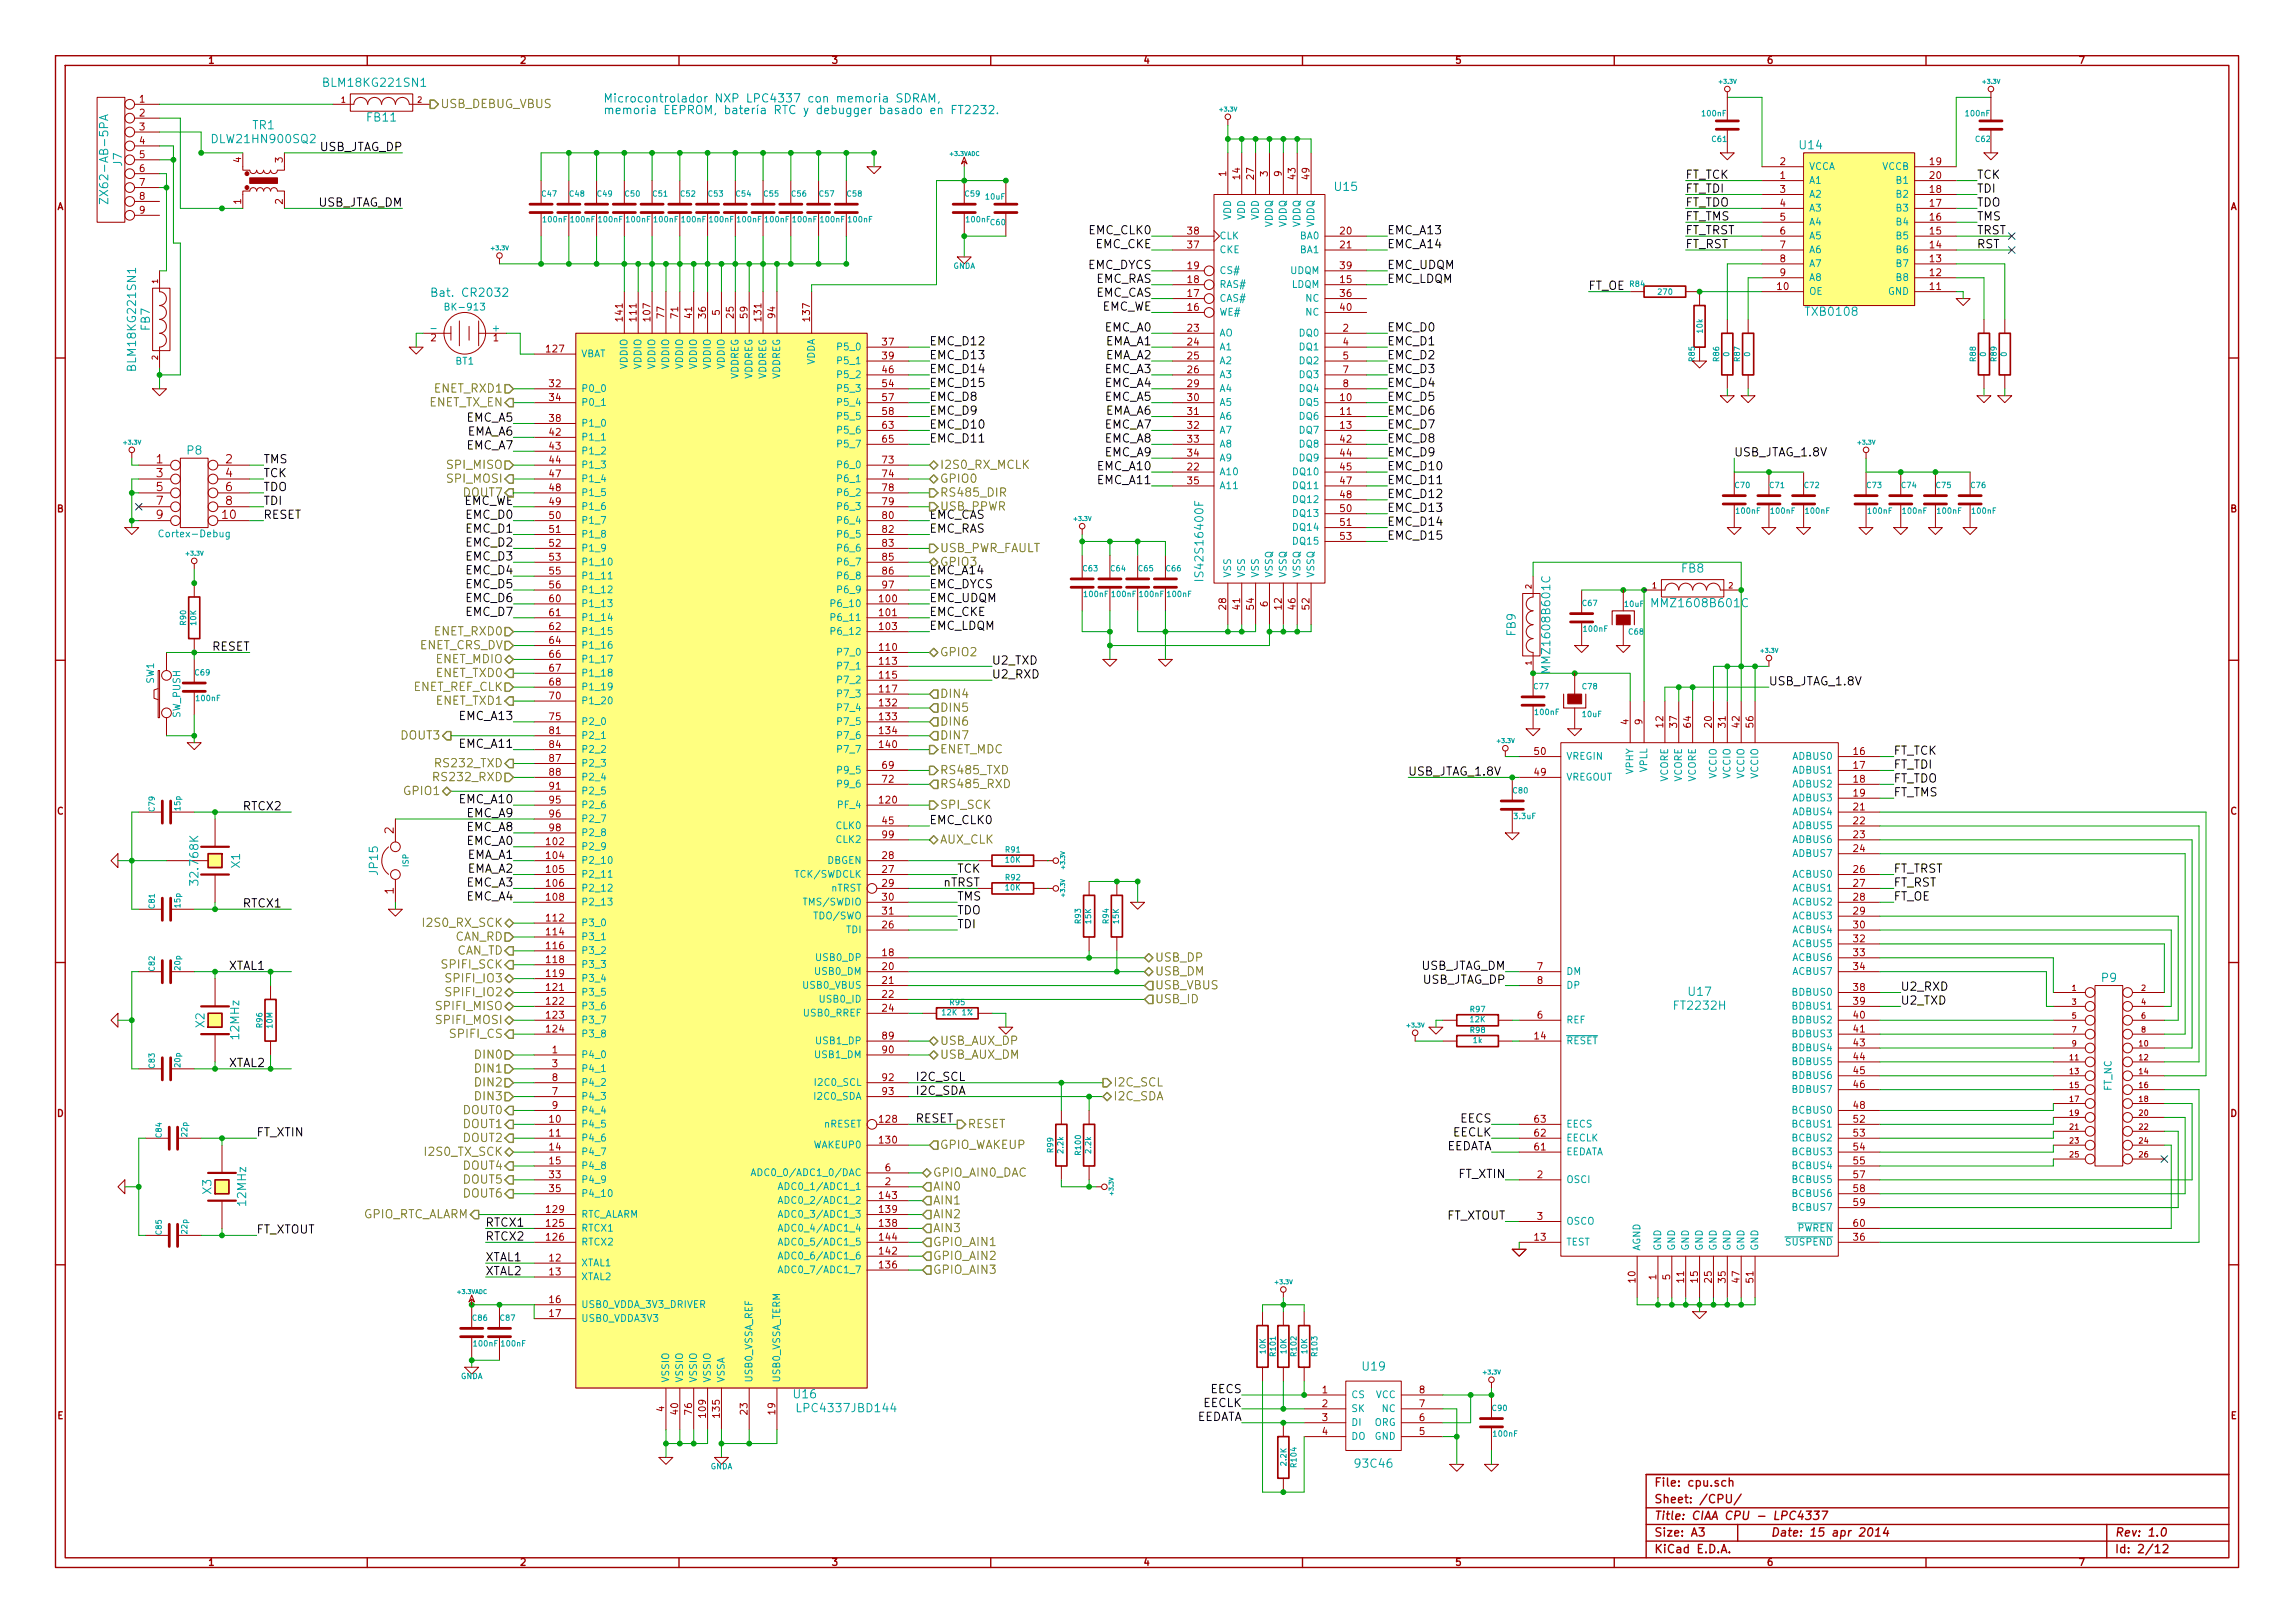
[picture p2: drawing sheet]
<svg xmlns="http://www.w3.org/2000/svg" width="420mm" height="297mm" viewBox="0 0 420 297" stroke-linecap="round" stroke-linejoin="round" font-family="sans-serif">
<defs><g id="words">
<g font-size="2.1" fill="#00a0a0">
<text x="59.7" y="16">BLM18KG221SN1</text>
<text x="46.2" y="23.7">TR1</text>
<text x="67.3" y="22.3">FB11</text>
<text x="39.2" y="26.3">DLW21HN900SQ2</text>
<text x="329.5" y="27.4">U14</text>
<text x="22.4" y="30.4" transform="rotate(-90 22.4 30.4)">J7</text>
<text x="244.4" y="35">U15</text>
<text x="19.9" y="36.1" transform="rotate(-90 19.9 36.1)">ZX62-AB-5PA</text>
<text x="330.8" y="57.9">TXB0108</text>
<text x="27.5" y="60.5" transform="rotate(-90 27.5 60.5)">FB7</text>
<text x="25" y="67.3" transform="rotate(-90 25 67.3)">BLM18KG221SN1</text>
<text x="34.3" y="83.3">P8</text>
<text x="220.4" y="105.5" transform="rotate(-90 220.4 105.5)">IS42S16400F</text>
<text x="307.9" y="104.9">FB8</text>
<text x="303.1" y="111.2">MMZ1608B601C</text>
<text x="277.5" y="116.3" transform="rotate(-90 277.5 116.3)">FB9</text>
<text x="283.9" y="122.4" transform="rotate(-90 283.9 122.4)">MMZ1608B601C</text>
<text x="36.4" y="161.5" transform="rotate(-90 36.4 161.5)">32.768K</text>
<text x="44" y="158.8" transform="rotate(-90 44 158.8)">X1</text>
<text x="69.3" y="160" transform="rotate(-90 69.3 160)">JP15</text>
<text x="384.8" y="179.8">P9</text>
<text x="306.7" y="184.9">FT2232H</text>
<text x="309.2" y="182.3">U17</text>
<text x="37.5" y="188" transform="rotate(-90 37.5 188)">X2</text>
<text x="43.9" y="190.1" transform="rotate(-90 43.9 190.1)">12MHz</text>
<text x="38.8" y="218.5" transform="rotate(-90 38.8 218.5)">X3</text>
<text x="45.1" y="220.5" transform="rotate(-90 45.1 220.5)">12MHz</text>
<text x="249.5" y="250.9">U19</text>
<text x="145.4" y="256">U16</text>
<text x="146.6" y="258.5">LPC4337JBD144</text>
<text x="248.3" y="268.7">93C46</text>
</g>
<g font-size="2.1" fill="#808000">
<text x="80.7" y="19.8">USB_DEBUG_VBUS</text>
<text x="79.6" y="71.9">ENET_RXD1</text>
<text x="78.4" y="74.5">ENET_TX_EN</text>
<text x="82" y="85.9">SPI_MISO</text>
<text x="82" y="88.4">SPI_MOSI</text>
<text x="172.1" y="85.9">I2S0_RX_MCLK</text>
<text x="172.1" y="88.4">GPIO0</text>
<text x="84.9" y="91">DOUT7</text>
<text x="170.2" y="95">EMC_CAS</text>
<text x="172.1" y="91">RS485_DIR</text>
<text x="172.1" y="93.5">USB_PPWR</text>
<text x="172.1" y="101.1">USB_PWR_FAULT</text>
<text x="172.1" y="103.7">GPIO3</text>
<text x="76.6" y="118.9">ENET_CRS_DV</text>
<text x="79.6" y="116.4">ENET_RXD0</text>
<text x="79.7" y="121.4">ENET_MDIO</text>
<text x="79.8" y="124">ENET_TXD0</text>
<text x="172.1" y="120.2">GPIO2</text>
<text x="75.4" y="126.5">ENET_REF_CLK</text>
<text x="79.8" y="129.1">ENET_TXD1</text>
<text x="172.1" y="130.3">DIN5</text>
<text x="172.1" y="127.8">DIN4</text>
<text x="73.4" y="135.4">DOUT3</text>
<text x="172.1" y="135.4">DIN7</text>
<text x="172.1" y="132.9">DIN6</text>
<text x="172.1" y="138">ENET_MDC</text>
<text x="79.9" y="143">RS232_RXD</text>
<text x="80.1" y="140.5">RS232_TXD</text>
<text x="172.1" y="141.8">RS485_TXD</text>
<text x="74.1" y="145.6">GPIO1</text>
<text x="172.1" y="148.1">SPI_SCK</text>
<text x="172.1" y="144.3">RS485_RXD</text>
<text x="172.1" y="154.5">AUX_CLK</text>
<text x="77.9" y="169.7">I2S0_RX_SCK</text>
<text x="83.2" y="172.2">CAN_RD</text>
<text x="81.1" y="177.3">SPIFI_SCK</text>
<text x="82.1" y="179.9">SPIFI_IO3</text>
<text x="83.4" y="174.8">CAN_TD</text>
<text x="211.5" y="176.1">USB_DP</text>
<text x="211.5" y="178.6">USB_DM</text>
<text x="80.1" y="184.9">SPIFI_MISO</text>
<text x="82.1" y="182.4">SPIFI_IO2</text>
<text x="211.5" y="181.1">USB_VBUS</text>
<text x="211.5" y="183.7">USB_ID</text>
<text x="80.1" y="187.5">SPIFI_MOSI</text>
<text x="82.6" y="190">SPIFI_CS</text>
<text x="172.1" y="191.3">USB_AUX_DP</text>
<text x="87.2" y="193.8">DIN0</text>
<text x="87.2" y="196.4">DIN1</text>
<text x="172.1" y="193.8">USB_AUX_DM</text>
<text x="84.9" y="204">DOUT0</text>
<text x="87.2" y="198.9">DIN2</text>
<text x="87.2" y="201.5">DIN3</text>
<text x="203.9" y="198.9">I2C_SCL</text>
<text x="203.9" y="201.5">I2C_SDA</text>
<text x="84.9" y="206.5">DOUT1</text>
<text x="84.9" y="209.1">DOUT2</text>
<text x="177.2" y="206.5">RESET</text>
<text x="78.1" y="211.6">I2S0_TX_SCK</text>
<text x="84.9" y="214.2">DOUT4</text>
<text x="170.8" y="215.4">GPIO_AIN0_DAC</text>
<text x="172.1" y="210.3">GPIO_WAKEUP</text>
<text x="84.9" y="216.7">DOUT5</text>
<text x="84.9" y="219.2">DOUT6</text>
<text x="170.8" y="218">AIN0</text>
<text x="170.8" y="220.5">AIN1</text>
<text x="66" y="223">GPIO_RTC_ALARM</text>
<text x="170.8" y="223">AIN2</text>
<text x="170.8" y="225.6">AIN3</text>
<text x="170.8" y="233.2">GPIO_AIN3</text>
<text x="170.8" y="228.1">GPIO_AIN1</text>
<text x="170.8" y="230.7">GPIO_AIN2</text>
</g>
<g font-size="2.1" fill="#00f">
<text x="110.5" y="18.8">Microcontrolador NXP LPC4337 con memoria SDRAM,</text>
<text x="110.5" y="21">memoria EEPROM, batería RTC y debugger basado en FT2232.</text>
<text x="78.7" y="54.4">Bat. CR2032</text>
</g>
<g font-size="2.1">
<text x="58.2" y="27.7">USB_JTAG_DP</text>
<text x="308.6" y="32.8">FT_TCK</text>
<text x="308.6" y="35.3">FT_TDI</text>
<text x="361.9" y="32.8">TCK</text>
<text x="361.9" y="35.3">TDI</text>
<text x="57.9" y="37.9">USB_JTAG_DM</text>
<text x="308.6" y="37.9">FT_TDO</text>
<text x="308.6" y="40.4">FT_TMS</text>
<text x="361.9" y="40.4">TMS</text>
<text x="361.9" y="37.9">TDO</text>
<text x="199.4" y="43">EMC_CLK0</text>
<text x="200.4" y="45.5">EMC_CKE</text>
<text x="254" y="43">EMC_A13</text>
<text x="254" y="45.5">EMC_A14</text>
<text x="308.6" y="43">FT_TRST</text>
<text x="308.6" y="45.5">FT_RST</text>
<text x="361.9" y="43">TRST</text>
<text x="361.9" y="45.5">RST</text>
<text x="199" y="49.3">EMC_DYCS</text>
<text x="200.4" y="51.9">EMC_RAS</text>
<text x="254" y="49.3">EMC_UDQM</text>
<text x="254" y="51.9">EMC_LDQM</text>
<text x="290.8" y="53.1">FT_OE</text>
<text x="200.4" y="54.4">EMC_CAS</text>
<text x="201.5" y="56.9">EMC_WE</text>
<text x="170.2" y="63.3">EMC_D12</text>
<text x="170.2" y="65.8">EMC_D13</text>
<text x="202.2" y="60.7">EMC_A0</text>
<text x="202.2" y="63.3">EMA_A1</text>
<text x="202.2" y="65.8">EMA_A2</text>
<text x="254" y="60.7">EMC_D0</text>
<text x="254" y="63.3">EMC_D1</text>
<text x="254" y="65.8">EMC_D2</text>
<text x="170.2" y="68.4">EMC_D14</text>
<text x="170.2" y="70.9">EMC_D15</text>
<text x="202.2" y="68.4">EMC_A3</text>
<text x="202.2" y="70.9">EMC_A4</text>
<text x="254" y="68.4">EMC_D3</text>
<text x="254" y="70.9">EMC_D4</text>
<text x="85.4" y="77.3">EMC_A5</text>
<text x="170.2" y="73.4">EMC_D8</text>
<text x="170.2" y="76">EMC_D9</text>
<text x="202.2" y="73.4">EMC_A5</text>
<text x="202.2" y="76">EMA_A6</text>
<text x="254" y="73.4">EMC_D5</text>
<text x="254" y="76">EMC_D6</text>
<text x="85.4" y="79.8">EMA_A6</text>
<text x="85.4" y="82.3">EMC_A7</text>
<text x="170.2" y="78.5">EMC_D10</text>
<text x="170.2" y="81.1">EMC_D11</text>
<text x="202.2" y="78.5">EMC_A7</text>
<text x="202.2" y="83.6">EMC_A9</text>
<text x="202.2" y="81.1">EMC_A8</text>
<text x="254" y="81.1">EMC_D8</text>
<text x="254" y="83.6">EMC_D9</text>
<text x="254" y="78.5">EMC_D7</text>
<text x="317.5" y="83.6">USB_JTAG_1.8V</text>
<text x="48.3" y="84.9">TMS</text>
<text x="48.3" y="87.4">TCK</text>
<text x="48.3" y="90">TDO</text>
<text x="201" y="88.7">EMC_A11</text>
<text x="201" y="86.1">EMC_A10</text>
<text x="254" y="86.1">EMC_D10</text>
<text x="254" y="88.7">EMC_D11</text>
<text x="48.3" y="92.5">TDI</text>
<text x="48.3" y="95">RESET</text>
<text x="84.7" y="92.5">EMC_WE</text>
<text x="85.4" y="95">EMC_D0</text>
<text x="254" y="91.2">EMC_D12</text>
<text x="254" y="93.8">EMC_D13</text>
<text x="85.4" y="97.6">EMC_D1</text>
<text x="85.4" y="100.1">EMC_D2</text>
<text x="170.2" y="97.6">EMC_RAS</text>
<text x="254" y="96.3">EMC_D14</text>
<text x="254" y="98.8">EMC_D15</text>
<text x="85.4" y="102.7">EMC_D3</text>
<text x="85.4" y="105.2">EMC_D4</text>
<text x="85.4" y="107.7">EMC_D5</text>
<text x="170.2" y="107.7">EMC_DYCS</text>
<text x="170.2" y="105.2">EMC_A14</text>
<text x="85.4" y="110.3">EMC_D6</text>
<text x="85.4" y="112.8">EMC_D7</text>
<text x="170.2" y="110.3">EMC_UDQM</text>
<text x="170.2" y="112.8">EMC_CKE</text>
<text x="38.6" y="119.2">RESET</text>
<text x="170.2" y="115.4">EMC_LDQM</text>
<text x="181.6" y="121.7">U2_TXD</text>
<text x="181.6" y="124.2">U2_RXD</text>
<text x="323.8" y="125.5">USB_JTAG_1.8V</text>
<text x="84.2" y="131.9">EMC_A13</text>
<text x="84.2" y="136.9">EMC_A11</text>
<text x="257.8" y="142">USB_JTAG_1.8V</text>
<text x="346.7" y="138.2">FT_TCK</text>
<text x="346.7" y="140.8">FT_TDI</text>
<text x="346.7" y="143.3">FT_TDO</text>
<text x="44.4" y="148.4">RTCX2</text>
<text x="84.2" y="147.1">EMC_A10</text>
<text x="85.4" y="149.6">EMC_A9</text>
<text x="346.7" y="145.8">FT_TMS</text>
<text x="85.4" y="154.7">EMC_A0</text>
<text x="85.4" y="152.2">EMC_A8</text>
<text x="170.2" y="150.9">EMC_CLK0</text>
<text x="85.4" y="157.3">EMA_A1</text>
<text x="85.4" y="159.8">EMA_A2</text>
<text x="175.3" y="159.8">TCK</text>
<text x="346.7" y="159.8">FT_TRST</text>
<text x="44.4" y="166.2">RTCX1</text>
<text x="85.4" y="162.3">EMC_A3</text>
<text x="85.4" y="164.9">EMC_A4</text>
<text x="172.7" y="162.3">nTRST</text>
<text x="175.3" y="164.9">TMS</text>
<text x="175.3" y="167.4">TDO</text>
<text x="346.7" y="162.3">FT_RST</text>
<text x="346.7" y="164.9">FT_OE</text>
<text x="175.3" y="170">TDI</text>
<text x="41.9" y="177.6">XTAL1</text>
<text x="259.8" y="177.6">USB_JTAG_DM</text>
<text x="260.1" y="180.1">USB_JTAG_DP</text>
<text x="348" y="183.9">U2_TXD</text>
<text x="348" y="181.4">U2_RXD</text>
<text x="41.9" y="195.4">XTAL2</text>
<text x="167.6" y="197.9">I2C_SCL</text>
<text x="167.6" y="200.4">I2C_SDA</text>
<text x="47" y="208.1">FT_XTIN</text>
<text x="167.6" y="205.5">RESET</text>
<text x="265.9" y="208.1">EECLK</text>
<text x="267.3" y="205.5">EECS</text>
<text x="264.3" y="210.6">EEDATA</text>
<text x="267" y="215.7">FT_XTIN</text>
<text x="47" y="225.8">FT_XTOUT</text>
<text x="88.9" y="227.1">RTCX2</text>
<text x="88.9" y="224.6">RTCX1</text>
<text x="264.6" y="223.3">FT_XTOUT</text>
<text x="88.9" y="230.9">XTAL1</text>
<text x="88.9" y="233.5">XTAL2</text>
<text x="220.1" y="257.6">EECLK</text>
<text x="221.5" y="255.1">EECS</text>
<text x="218.6" y="260.1">EEDATA</text>
</g>
<g font-size="2.1" fill="#a00000">
<text x="28.6" y="84.9">1</text>
<text x="28.6" y="87.4">3</text>
<text x="28.6" y="90">5</text>
<text x="41.3" y="84.9">2</text>
<text x="41.3" y="87.4">4</text>
<text x="41.3" y="90">6</text>
<text x="28.6" y="92.5">7</text>
<text x="28.6" y="95">9</text>
<text x="40.7" y="95">10</text>
<text x="41.3" y="92.5">8</text>
<text x="72.1" y="152.6" transform="rotate(-90 72.1 152.6)">2</text>
<text x="72.1" y="163.6" transform="rotate(-90 72.1 163.6)">1</text>
<text x="302.9" y="272.1">File: cpu.sch</text>
<text x="302.9" y="275.2">Sheet: /CPU/</text>
<text x="302.9" y="281.3">Size: A3</text>
<text x="302.9" y="278.2">Title: CIAA CPU - LPC4337</text>
<text x="324.2" y="281.3">Date: 15 apr 2014</text>
<text x="387.2" y="281.3">Rev: 1.0</text>
<text x="302.9" y="284.3">KiCad E.D.A.</text>
<text x="387.2" y="284.3">Id: 2/12</text>
</g>
<g font-size="1.8" fill="#a00000">
<text x="38.2" y="11.7">1</text>
<text x="95.3" y="11.7">2</text>
<text x="152.4" y="11.7">3</text>
<text x="209.4" y="11.7">4</text>
<text x="266.5" y="11.7">5</text>
<text x="323.6" y="11.7">6</text>
<text x="380.7" y="11.7">7</text>
<text x="25.6" y="18.8">1</text>
<text x="25.6" y="21.4">2</text>
<text x="25.6" y="23.9">3</text>
<text x="25.6" y="26.5">4</text>
<text x="25.6" y="29">5</text>
<text x="44.2" y="29.7" transform="rotate(-90 44.2 29.7)">4</text>
<text x="51.8" y="29.7" transform="rotate(-90 51.8 29.7)">3</text>
<text x="25.6" y="31.5">6</text>
<text x="25.6" y="34.1">7</text>
<text x="224.5" y="32.3" transform="rotate(-90 224.5 32.3)">1</text>
<text x="227.1" y="32.8" transform="rotate(-90 227.1 32.8)">14</text>
<text x="229.6" y="32.8" transform="rotate(-90 229.6 32.8)">27</text>
<text x="232.2" y="32.3" transform="rotate(-90 232.2 32.3)">3</text>
<text x="234.7" y="32.3" transform="rotate(-90 234.7 32.3)">9</text>
<text x="237.2" y="32.8" transform="rotate(-90 237.2 32.8)">43</text>
<text x="239.8" y="32.8" transform="rotate(-90 239.8 32.8)">49</text>
<text x="325.9" y="32.8">1</text>
<text x="325.9" y="30.3">2</text>
<text x="325.9" y="35.3">3</text>
<text x="353.4" y="32.8">20</text>
<text x="353.4" y="35.3">18</text>
<text x="353.4" y="30.3">19</text>
<text x="10.4" y="38.5">A</text>
<text x="25.6" y="36.6">8</text>
<text x="25.6" y="39.2">9</text>
<text x="44.2" y="37.3" transform="rotate(-90 44.2 37.3)">1</text>
<text x="51.8" y="37.3" transform="rotate(-90 51.8 37.3)">2</text>
<text x="325.9" y="37.9">4</text>
<text x="325.9" y="40.4">5</text>
<text x="353.4" y="40.4">16</text>
<text x="353.4" y="37.9">17</text>
<text x="408.3" y="38.5">A</text>
<text x="217.5" y="45.5">37</text>
<text x="217.5" y="43">38</text>
<text x="245.4" y="43">20</text>
<text x="245.4" y="45.5">21</text>
<text x="325.9" y="43">6</text>
<text x="325.9" y="45.5">7</text>
<text x="353.4" y="45.5">14</text>
<text x="353.4" y="43">15</text>
<text x="217.5" y="51.9">18</text>
<text x="217.5" y="49.3">19</text>
<text x="245.4" y="51.9">15</text>
<text x="245.4" y="49.3">39</text>
<text x="325.4" y="53.1">10</text>
<text x="325.9" y="48">8</text>
<text x="325.9" y="50.6">9</text>
<text x="353.4" y="53.1">11</text>
<text x="353.4" y="50.6">12</text>
<text x="353.4" y="48">13</text>
<text x="114" y="58.7" transform="rotate(-90 114 58.7)">141</text>
<text x="116.6" y="58.7" transform="rotate(-90 116.6 58.7)">111</text>
<text x="119.1" y="58.7" transform="rotate(-90 119.1 58.7)">107</text>
<text x="121.7" y="58.2" transform="rotate(-90 121.7 58.2)">77</text>
<text x="124.2" y="58.2" transform="rotate(-90 124.2 58.2)">71</text>
<text x="126.7" y="58.2" transform="rotate(-90 126.7 58.2)">41</text>
<text x="129.3" y="58.2" transform="rotate(-90 129.3 58.2)">36</text>
<text x="131.8" y="57.7" transform="rotate(-90 131.8 57.7)">5</text>
<text x="134.4" y="58.2" transform="rotate(-90 134.4 58.2)">25</text>
<text x="136.9" y="58.2" transform="rotate(-90 136.9 58.2)">59</text>
<text x="139.4" y="58.7" transform="rotate(-90 139.4 58.7)">131</text>
<text x="142" y="58.2" transform="rotate(-90 142 58.2)">94</text>
<text x="148.3" y="58.7" transform="rotate(-90 148.3 58.7)">137</text>
<text x="217.5" y="56.9">16</text>
<text x="217.5" y="54.4">17</text>
<text x="245.4" y="56.9">40</text>
<text x="245.4" y="54.4">36</text>
<text x="78.9" y="62.5">2</text>
<text x="90.3" y="62.5">1</text>
<text x="100.1" y="64.6">127</text>
<text x="161.6" y="63.3">37</text>
<text x="161.6" y="65.8">39</text>
<text x="217.5" y="60.7">23</text>
<text x="217.5" y="63.3">24</text>
<text x="217.5" y="65.8">25</text>
<text x="245.9" y="60.7">2</text>
<text x="245.9" y="63.3">4</text>
<text x="245.9" y="65.8">5</text>
<text x="100.6" y="70.9">32</text>
<text x="161.6" y="70.9">54</text>
<text x="161.6" y="68.4">46</text>
<text x="217.5" y="68.4">26</text>
<text x="217.5" y="70.9">29</text>
<text x="245.9" y="68.4">7</text>
<text x="245.9" y="70.9">8</text>
<text x="100.6" y="73.4">34</text>
<text x="100.6" y="77.3">38</text>
<text x="161.6" y="73.4">57</text>
<text x="161.6" y="76">58</text>
<text x="217.5" y="73.4">30</text>
<text x="217.5" y="76">31</text>
<text x="245.4" y="73.4">10</text>
<text x="245.4" y="76">11</text>
<text x="100.6" y="79.8">42</text>
<text x="100.6" y="82.3">43</text>
<text x="161.6" y="78.5">63</text>
<text x="161.6" y="81.1">65</text>
<text x="217.5" y="78.5">32</text>
<text x="217.5" y="81.1">33</text>
<text x="217.5" y="83.6">34</text>
<text x="245.4" y="81.1">42</text>
<text x="245.4" y="78.5">13</text>
<text x="245.4" y="83.6">44</text>
<text x="100.6" y="84.9">44</text>
<text x="100.6" y="87.4">47</text>
<text x="100.6" y="90">48</text>
<text x="161.6" y="84.9">73</text>
<text x="161.6" y="87.4">74</text>
<text x="161.6" y="90">78</text>
<text x="217.5" y="86.1">22</text>
<text x="217.5" y="88.7">35</text>
<text x="245.4" y="86.1">45</text>
<text x="245.4" y="88.7">47</text>
<text x="10.4" y="93.8">B</text>
<text x="100.6" y="95">50</text>
<text x="100.6" y="92.5">49</text>
<text x="161.6" y="95">80</text>
<text x="161.6" y="92.5">79</text>
<text x="245.4" y="93.8">50</text>
<text x="245.4" y="91.2">48</text>
<text x="408.3" y="93.8">B</text>
<text x="100.6" y="97.6">51</text>
<text x="100.6" y="100.1">52</text>
<text x="161.6" y="97.6">82</text>
<text x="161.6" y="100.1">83</text>
<text x="245.4" y="96.3">51</text>
<text x="245.4" y="98.8">53</text>
<text x="100.6" y="102.7">53</text>
<text x="100.6" y="105.2">55</text>
<text x="100.6" y="107.7">56</text>
<text x="161.6" y="102.7">85</text>
<text x="161.6" y="105.2">86</text>
<text x="161.6" y="107.7">97</text>
<text x="100.6" y="110.3">60</text>
<text x="100.6" y="112.8">61</text>
<text x="161.1" y="110.3">100</text>
<text x="161.1" y="112.8">101</text>
<text x="224.5" y="111.5" transform="rotate(-90 224.5 111.5)">28</text>
<text x="227.1" y="111.5" transform="rotate(-90 227.1 111.5)">41</text>
<text x="229.6" y="111.5" transform="rotate(-90 229.6 111.5)">54</text>
<text x="232.2" y="111" transform="rotate(-90 232.2 111)">6</text>
<text x="234.7" y="111.5" transform="rotate(-90 234.7 111.5)">12</text>
<text x="237.2" y="111.5" transform="rotate(-90 237.2 111.5)">46</text>
<text x="239.8" y="111.5" transform="rotate(-90 239.8 111.5)">52</text>
<text x="100.6" y="115.4">62</text>
<text x="100.6" y="117.9">64</text>
<text x="161.1" y="119.2">110</text>
<text x="161.1" y="115.4">103</text>
<text x="100.6" y="120.4">66</text>
<text x="100.6" y="123">67</text>
<text x="100.6" y="125.5">68</text>
<text x="161.1" y="121.7">113</text>
<text x="161.1" y="124.2">115</text>
<text x="100.6" y="128.1">70</text>
<text x="100.6" y="131.9">75</text>
<text x="161.1" y="129.3">132</text>
<text x="161.1" y="131.9">133</text>
<text x="161.1" y="126.8">117</text>
<text x="100.6" y="134.4">81</text>
<text x="100.6" y="136.9">84</text>
<text x="161.1" y="136.9">140</text>
<text x="161.1" y="134.4">134</text>
<text x="298.2" y="132.6" transform="rotate(-90 298.2 132.6)">4</text>
<text x="300.7" y="132.6" transform="rotate(-90 300.7 132.6)">9</text>
<text x="304.5" y="133.1" transform="rotate(-90 304.5 133.1)">12</text>
<text x="307.1" y="133.1" transform="rotate(-90 307.1 133.1)">37</text>
<text x="309.6" y="133.1" transform="rotate(-90 309.6 133.1)">64</text>
<text x="313.4" y="133.1" transform="rotate(-90 313.4 133.1)">20</text>
<text x="316" y="133.1" transform="rotate(-90 316 133.1)">31</text>
<text x="318.5" y="133.1" transform="rotate(-90 318.5 133.1)">42</text>
<text x="321.1" y="133.1" transform="rotate(-90 321.1 133.1)">56</text>
<text x="100.6" y="139.5">87</text>
<text x="100.6" y="142">88</text>
<text x="161.6" y="143.3">72</text>
<text x="161.6" y="140.8">69</text>
<text x="281" y="138.2">50</text>
<text x="281" y="142">49</text>
<text x="339.4" y="138.2">16</text>
<text x="339.4" y="140.8">17</text>
<text x="339.4" y="143.3">18</text>
<text x="10.4" y="149.1">C</text>
<text x="100.6" y="144.6">91</text>
<text x="100.6" y="147.1">95</text>
<text x="100.6" y="149.6">96</text>
<text x="161.1" y="147.1">120</text>
<text x="339.4" y="148.4">21</text>
<text x="339.4" y="145.8">19</text>
<text x="408.3" y="149.1">C</text>
<text x="100.1" y="154.7">102</text>
<text x="100.6" y="152.2">98</text>
<text x="161.6" y="150.9">45</text>
<text x="161.6" y="153.5">99</text>
<text x="339.4" y="150.9">22</text>
<text x="339.4" y="153.5">23</text>
<text x="339.4" y="156">24</text>
<text x="100.1" y="157.3">104</text>
<text x="100.1" y="159.8">105</text>
<text x="161.6" y="159.8">27</text>
<text x="161.6" y="157.3">28</text>
<text x="339.4" y="159.8">26</text>
<text x="100.1" y="162.3">106</text>
<text x="100.1" y="164.9">108</text>
<text x="161.6" y="164.9">30</text>
<text x="161.6" y="167.4">31</text>
<text x="161.6" y="162.3">29</text>
<text x="339.4" y="162.3">27</text>
<text x="339.4" y="164.9">28</text>
<text x="339.4" y="167.4">29</text>
<text x="100.1" y="168.7">112</text>
<text x="100.1" y="171.2">114</text>
<text x="100.1" y="173.8">116</text>
<text x="161.6" y="170">26</text>
<text x="339.4" y="170">30</text>
<text x="339.4" y="172.5">32</text>
<text x="100.1" y="176.3">118</text>
<text x="100.1" y="178.9">119</text>
<text x="161.6" y="177.6">20</text>
<text x="161.6" y="175">18</text>
<text x="281.5" y="177.6">7</text>
<text x="339.4" y="175">33</text>
<text x="339.4" y="177.6">34</text>
<text x="100.1" y="181.4">121</text>
<text x="100.1" y="183.9">122</text>
<text x="161.6" y="180.1">21</text>
<text x="161.6" y="182.7">22</text>
<text x="161.6" y="185.2">24</text>
<text x="281.5" y="180.1">8</text>
<text x="339.4" y="181.4">38</text>
<text x="339.4" y="183.9">39</text>
<text x="100.1" y="186.5">123</text>
<text x="100.1" y="189">124</text>
<text x="161.6" y="190.3">89</text>
<text x="281" y="190.3">14</text>
<text x="281.5" y="186.5">6</text>
<text x="339.4" y="186.5">40</text>
<text x="339.4" y="189">41</text>
<text x="339.4" y="191.6">43</text>
<text x="101.1" y="192.8">1</text>
<text x="101.1" y="195.4">3</text>
<text x="101.1" y="197.9">8</text>
<text x="161.6" y="192.8">90</text>
<text x="161.6" y="197.9">92</text>
<text x="339.4" y="194.1">44</text>
<text x="339.4" y="196.6">45</text>
<text x="101.1" y="200.4">7</text>
<text x="101.1" y="203">9</text>
<text x="161.6" y="200.4">93</text>
<text x="339.4" y="199.2">46</text>
<text x="339.4" y="203">48</text>
<text x="10.4" y="204.5">D</text>
<text x="100.6" y="205.5">10</text>
<text x="100.6" y="208.1">11</text>
<text x="161.1" y="209.3">130</text>
<text x="161.1" y="205.5">128</text>
<text x="281" y="208.1">62</text>
<text x="281" y="205.5">63</text>
<text x="339.4" y="205.5">52</text>
<text x="339.4" y="208.1">53</text>
<text x="408.3" y="204.5">D</text>
<text x="100.6" y="215.7">33</text>
<text x="100.6" y="210.6">14</text>
<text x="100.6" y="213.1">15</text>
<text x="162.1" y="214.4">6</text>
<text x="281" y="210.6">61</text>
<text x="281.5" y="215.7">2</text>
<text x="339.4" y="210.6">54</text>
<text x="339.4" y="213.1">55</text>
<text x="339.4" y="215.7">57</text>
<text x="100.6" y="218.2">35</text>
<text x="161.1" y="219.5">143</text>
<text x="162.1" y="217">2</text>
<text x="339.4" y="218.2">58</text>
<text x="339.4" y="220.8">59</text>
<text x="100.1" y="224.6">125</text>
<text x="100.1" y="227.1">126</text>
<text x="100.1" y="222">129</text>
<text x="161.1" y="227.1">144</text>
<text x="161.1" y="224.6">138</text>
<text x="161.1" y="222">139</text>
<text x="281" y="227.1">13</text>
<text x="281.5" y="223.3">3</text>
<text x="339.4" y="224.6">60</text>
<text x="339.4" y="227.1">36</text>
<text x="100.6" y="230.9">12</text>
<text x="100.6" y="233.5">13</text>
<text x="161.1" y="229.7">142</text>
<text x="161.1" y="232.2">136</text>
<text x="100.6" y="238.5">16</text>
<text x="299.5" y="234.7" transform="rotate(-90 299.5 234.7)">10</text>
<text x="303.3" y="234.2" transform="rotate(-90 303.3 234.2)">1</text>
<text x="305.8" y="234.2" transform="rotate(-90 305.8 234.2)">5</text>
<text x="308.4" y="234.7" transform="rotate(-90 308.4 234.7)">11</text>
<text x="310.9" y="234.7" transform="rotate(-90 310.9 234.7)">15</text>
<text x="313.4" y="234.7" transform="rotate(-90 313.4 234.7)">25</text>
<text x="316" y="234.7" transform="rotate(-90 316 234.7)">35</text>
<text x="318.5" y="234.7" transform="rotate(-90 318.5 234.7)">47</text>
<text x="321.1" y="234.7" transform="rotate(-90 321.1 234.7)">51</text>
<text x="100.6" y="241.1">17</text>
<text x="242.1" y="255.1">1</text>
<text x="242.1" y="257.6">2</text>
<text x="259.9" y="257.6">7</text>
<text x="259.9" y="255.1">8</text>
<text x="10.5" y="259.8">E</text>
<text x="121.7" y="258.3" transform="rotate(-90 121.7 258.3)">4</text>
<text x="124.2" y="258.8" transform="rotate(-90 124.2 258.8)">40</text>
<text x="126.7" y="258.8" transform="rotate(-90 126.7 258.8)">76</text>
<text x="129.3" y="259.3" transform="rotate(-90 129.3 259.3)">109</text>
<text x="131.8" y="259.3" transform="rotate(-90 131.8 259.3)">135</text>
<text x="136.9" y="258.8" transform="rotate(-90 136.9 258.8)">23</text>
<text x="142" y="258.8" transform="rotate(-90 142 258.8)">19</text>
<text x="242.1" y="260.1">3</text>
<text x="242.1" y="262.7">4</text>
<text x="259.9" y="262.7">5</text>
<text x="259.9" y="260.1">6</text>
<text x="408.4" y="259.8">E</text>
<text x="38.2" y="286.6">1</text>
<text x="95.3" y="286.6">2</text>
<text x="152.4" y="286.6">3</text>
<text x="209.4" y="286.6">4</text>
<text x="266.5" y="286.6">5</text>
<text x="323.6" y="286.6">6</text>
<text x="380.7" y="286.6">7</text>
</g>
<g font-size="1.8" fill="#00a0a0">
<text x="331.2" y="33.7">A1</text>
<text x="331.2" y="31.2">VCCA</text>
<text x="344.5" y="31.2">VCCB</text>
<text x="347.2" y="33.7">B1</text>
<text x="225.4" y="40.3" transform="rotate(-90 225.4 40.3)">VDD</text>
<text x="228" y="40.3" transform="rotate(-90 228 40.3)">VDD</text>
<text x="230.5" y="40.3" transform="rotate(-90 230.5 40.3)">VDD</text>
<text x="233" y="41.7" transform="rotate(-90 233 41.7)">VDDQ</text>
<text x="235.6" y="41.7" transform="rotate(-90 235.6 41.7)">VDDQ</text>
<text x="238.1" y="41.7" transform="rotate(-90 238.1 41.7)">VDDQ</text>
<text x="240.7" y="41.7" transform="rotate(-90 240.7 41.7)">VDDQ</text>
<text x="331.2" y="36.2">A2</text>
<text x="331.2" y="38.8">A3</text>
<text x="331.2" y="41.3">A4</text>
<text x="347.2" y="41.3">B4</text>
<text x="347.2" y="38.8">B3</text>
<text x="347.2" y="36.2">B2</text>
<text x="223.3" y="46.4">CKE</text>
<text x="223.3" y="43.9">CLK</text>
<text x="238" y="43.9">BA0</text>
<text x="238" y="46.4">BA1</text>
<text x="331.2" y="43.9">A5</text>
<text x="331.2" y="46.4">A6</text>
<text x="347.2" y="46.4">B6</text>
<text x="347.2" y="43.9">B5</text>
<text x="223.3" y="52.7">RAS#</text>
<text x="223.3" y="50.2">CS#</text>
<text x="236.1" y="50.2">UDQM</text>
<text x="236.3" y="52.7">LDQM</text>
<text x="331.2" y="48.9">A7</text>
<text x="331.2" y="51.5">A8</text>
<text x="347.2" y="51.5">B8</text>
<text x="347.2" y="48.9">B7</text>
<text x="82" y="56.9">BK-913</text>
<text x="223.3" y="57.8">WE#</text>
<text x="223.3" y="55.3">CAS#</text>
<text x="239" y="57.8">NC</text>
<text x="239" y="55.3">NC</text>
<text x="331.2" y="54">OE</text>
<text x="345.6" y="54">GND</text>
<text x="79.1" y="60.7">-</text>
<text x="90.3" y="60.7">+</text>
<text x="106.4" y="65.4">VBAT</text>
<text x="153.6" y="64.2">P5_0</text>
<text x="223.3" y="61.6">AO</text>
<text x="223.3" y="64.2">A1</text>
<text x="237.9" y="61.6">DQ0</text>
<text x="237.9" y="64.2">DQ1</text>
<text x="83.4" y="66.8">BT1</text>
<text x="106.4" y="71.8">P0_0</text>
<text x="114.9" y="67.6" transform="rotate(-90 114.9 67.6)">VDDIO</text>
<text x="117.5" y="67.6" transform="rotate(-90 117.5 67.6)">VDDIO</text>
<text x="120" y="67.6" transform="rotate(-90 120 67.6)">VDDIO</text>
<text x="122.6" y="67.6" transform="rotate(-90 122.6 67.6)">VDDIO</text>
<text x="125.1" y="67.6" transform="rotate(-90 125.1 67.6)">VDDIO</text>
<text x="127.6" y="67.6" transform="rotate(-90 127.6 67.6)">VDDIO</text>
<text x="130.2" y="67.6" transform="rotate(-90 130.2 67.6)">VDDIO</text>
<text x="132.7" y="67.6" transform="rotate(-90 132.7 67.6)">VDDIO</text>
<text x="135.3" y="69.6" transform="rotate(-90 135.3 69.6)">VDDREG</text>
<text x="137.8" y="69.6" transform="rotate(-90 137.8 69.6)">VDDREG</text>
<text x="140.3" y="69.6" transform="rotate(-90 140.3 69.6)">VDDREG</text>
<text x="142.9" y="69.6" transform="rotate(-90 142.9 69.6)">VDDREG</text>
<text x="149.2" y="67" transform="rotate(-90 149.2 67)">VDDA</text>
<text x="153.6" y="71.8">P5_3</text>
<text x="153.6" y="69.3">P5_2</text>
<text x="153.6" y="66.7">P5_1</text>
<text x="223.3" y="66.7">A2</text>
<text x="223.3" y="69.3">A3</text>
<text x="223.3" y="71.8">A4</text>
<text x="237.9" y="66.7">DQ2</text>
<text x="237.9" y="69.3">DQ3</text>
<text x="237.9" y="71.8">DQ4</text>
<text x="106.4" y="74.3">P0_1</text>
<text x="153.6" y="74.3">P5_4</text>
<text x="153.6" y="76.9">P5_5</text>
<text x="223.3" y="74.3">A5</text>
<text x="223.3" y="76.9">A6</text>
<text x="237.9" y="74.3">DQ5</text>
<text x="237.9" y="76.9">DQ6</text>
<text x="106.4" y="80.7">P1_1</text>
<text x="106.4" y="83.2">P1_2</text>
<text x="106.4" y="78.1">P1_0</text>
<text x="153.6" y="79.4">P5_6</text>
<text x="153.6" y="82">P5_7</text>
<text x="223.3" y="79.4">A7</text>
<text x="223.3" y="82">A8</text>
<text x="237.9" y="82">DQ8</text>
<text x="237.9" y="79.4">DQ7</text>
<text x="106.4" y="85.8">P1_3</text>
<text x="106.4" y="88.3">P1_4</text>
<text x="153.6" y="85.8">P6_0</text>
<text x="153.6" y="88.3">P6_1</text>
<text x="223.3" y="87">A10</text>
<text x="223.3" y="84.5">A9</text>
<text x="223.3" y="89.6">A11</text>
<text x="236.9" y="87">DQ10</text>
<text x="236.9" y="89.6">DQ11</text>
<text x="237.9" y="84.5">DQ9</text>
<text x="106.4" y="95.9">P1_7</text>
<text x="106.4" y="90.8">P1_5</text>
<text x="106.4" y="93.4">P1_6</text>
<text x="153.6" y="95.9">P6_4</text>
<text x="153.6" y="90.8">P6_2</text>
<text x="153.6" y="93.4">P6_3</text>
<text x="236.9" y="94.7">DQ13</text>
<text x="236.9" y="92.1">DQ12</text>
<text x="29.7" y="98.4">Cortex-Debug</text>
<text x="106.4" y="98.5">P1_8</text>
<text x="106.4" y="101">P1_9</text>
<text x="153.6" y="98.5">P6_5</text>
<text x="153.6" y="101">P6_6</text>
<text x="236.9" y="97.2">DQ14</text>
<text x="236.9" y="99.7">DQ15</text>
<text x="106.4" y="103.5">P1_10</text>
<text x="106.4" y="106.1">P1_11</text>
<text x="153.6" y="103.5">P6_7</text>
<text x="153.6" y="106.1">P6_8</text>
<text x="225.4" y="105.7" transform="rotate(-90 225.4 105.7)">VSS</text>
<text x="228" y="105.7" transform="rotate(-90 228 105.7)">VSS</text>
<text x="230.5" y="105.7" transform="rotate(-90 230.5 105.7)">VSS</text>
<text x="233" y="105.7" transform="rotate(-90 233 105.7)">VSSQ</text>
<text x="235.6" y="105.7" transform="rotate(-90 235.6 105.7)">VSSQ</text>
<text x="238.1" y="105.7" transform="rotate(-90 238.1 105.7)">VSSQ</text>
<text x="240.7" y="105.7" transform="rotate(-90 240.7 105.7)">VSSQ</text>
<text x="106.4" y="111.2">P1_13</text>
<text x="106.4" y="113.7">P1_14</text>
<text x="106.4" y="108.6">P1_12</text>
<text x="152.6" y="111.2">P6_10</text>
<text x="152.6" y="113.7">P6_11</text>
<text x="153.6" y="108.6">P6_9</text>
<text x="106.4" y="116.2">P1_15</text>
<text x="106.4" y="118.8">P1_16</text>
<text x="152.6" y="116.2">P6_12</text>
<text x="28.2" y="125.1" transform="rotate(-90 28.2 125.1)">SW1</text>
<text x="106.4" y="121.3">P1_17</text>
<text x="106.4" y="123.9">P1_18</text>
<text x="153.6" y="120.1">P7_0</text>
<text x="153.6" y="122.6">P7_1</text>
<text x="153.6" y="125.1">P7_2</text>
<text x="33.1" y="131.4" transform="rotate(-90 33.1 131.4)">SW_PUSH</text>
<text x="106.4" y="128.9">P1_20</text>
<text x="106.4" y="126.4">P1_19</text>
<text x="153.6" y="130.2">P7_4</text>
<text x="153.6" y="127.7">P7_3</text>
<text x="106.4" y="135.3">P2_1</text>
<text x="106.4" y="137.8">P2_2</text>
<text x="106.4" y="132.8">P2_0</text>
<text x="153.6" y="137.8">P7_7</text>
<text x="153.6" y="132.8">P7_5</text>
<text x="153.6" y="135.3">P7_6</text>
<text x="106.4" y="140.4">P2_3</text>
<text x="106.4" y="142.9">P2_4</text>
<text x="153.6" y="141.6">P9_5</text>
<text x="286.8" y="139.1">VREGIN</text>
<text x="286.8" y="142.9">VREGOUT</text>
<text x="299.1" y="141.8" transform="rotate(-90 299.1 141.8)">VPHY</text>
<text x="301.6" y="141.5" transform="rotate(-90 301.6 141.5)">VPLL</text>
<text x="305.4" y="143.2" transform="rotate(-90 305.4 143.2)">VCORE</text>
<text x="308" y="143.2" transform="rotate(-90 308 143.2)">VCORE</text>
<text x="310.5" y="143.2" transform="rotate(-90 310.5 143.2)">VCORE</text>
<text x="314.3" y="142.6" transform="rotate(-90 314.3 142.6)">VCCIO</text>
<text x="316.9" y="142.6" transform="rotate(-90 316.9 142.6)">VCCIO</text>
<text x="319.4" y="142.6" transform="rotate(-90 319.4 142.6)">VCCIO</text>
<text x="321.9" y="142.6" transform="rotate(-90 321.9 142.6)">VCCIO</text>
<text x="328.3" y="139.1">ADBUS0</text>
<text x="328.3" y="141.6">ADBUS1</text>
<text x="106.4" y="145.5">P2_5</text>
<text x="106.4" y="148">P2_6</text>
<text x="153.5" y="148">PF_4</text>
<text x="153.6" y="144.2">P9_6</text>
<text x="328.3" y="149.3">ADBUS4</text>
<text x="328.3" y="144.2">ADBUS2</text>
<text x="328.3" y="146.7">ADBUS3</text>
<text x="106.4" y="150.5">P2_7</text>
<text x="106.4" y="153.1">P2_8</text>
<text x="106.4" y="155.6">P2_9</text>
<text x="153.1" y="151.8">CLK0</text>
<text x="153.1" y="154.3">CLK2</text>
<text x="328.3" y="151.8">ADBUS5</text>
<text x="328.3" y="154.3">ADBUS6</text>
<text x="106.4" y="158.2">P2_10</text>
<text x="106.4" y="160.7">P2_11</text>
<text x="145.8" y="160.7">TCK/SWDCLK</text>
<text x="151.4" y="158.2">DBGEN</text>
<text x="328.3" y="156.9">ADBUS7</text>
<text x="328.3" y="160.7">ACBUS0</text>
<text x="106.4" y="163.2">P2_12</text>
<text x="106.4" y="165.8">P2_13</text>
<text x="147.5" y="165.8">TMS/SWDIO</text>
<text x="152" y="163.2">nTRST</text>
<text x="328.3" y="163.2">ACBUS1</text>
<text x="328.3" y="165.8">ACBUS2</text>
<text x="106.4" y="169.6">P3_0</text>
<text x="106.4" y="172.1">P3_1</text>
<text x="149.3" y="168.3">TDO/SWO</text>
<text x="154.9" y="170.9">TDI</text>
<text x="328.3" y="170.9">ACBUS4</text>
<text x="328.3" y="173.4">ACBUS5</text>
<text x="328.3" y="168.3">ACBUS3</text>
<text x="106.4" y="174.7">P3_2</text>
<text x="106.4" y="177.2">P3_3</text>
<text x="106.4" y="179.7">P3_4</text>
<text x="149.3" y="178.5">USB0_DM</text>
<text x="149.6" y="175.9">USB0_DP</text>
<text x="286.8" y="178.5">DM</text>
<text x="328.3" y="175.9">ACBUS6</text>
<text x="328.3" y="178.5">ACBUS7</text>
<text x="106.4" y="182.3">P3_5</text>
<text x="106.4" y="184.8">P3_6</text>
<text x="147.1" y="181">USB0_VBUS</text>
<text x="150.3" y="183.6">USB0_ID</text>
<text x="286.8" y="181">DP</text>
<text x="328.3" y="182.3">BDBUS0</text>
<text x="328.3" y="184.8">BDBUS1</text>
<text x="106.4" y="187.4">P3_7</text>
<text x="106.4" y="189.9">P3_8</text>
<text x="147.2" y="186.1">USB0_RREF</text>
<text x="149.6" y="191.2">USB1_DP</text>
<text x="286.8" y="187.4">REF</text>
<text x="286.8" y="191.2">RESET</text>
<text x="328.3" y="187.4">BDBUS2</text>
<text x="328.3" y="189.9">BDBUS3</text>
<text x="106.4" y="193.7">P4_0</text>
<text x="106.4" y="196.3">P4_1</text>
<text x="149.3" y="193.7">USB1_DM</text>
<text x="328.3" y="192.4">BDBUS4</text>
<text x="328.3" y="195">BDBUS5</text>
<text x="328.3" y="197.5">BDBUS6</text>
<text x="106.4" y="201.3">P4_3</text>
<text x="106.4" y="198.8">P4_2</text>
<text x="106.4" y="203.9">P4_4</text>
<text x="149.3" y="201.3">I2C0_SDA</text>
<text x="149.5" y="198.8">I2C0_SCL</text>
<text x="328.3" y="200.1">BDBUS7</text>
<text x="328.3" y="203.9">BCBUS0</text>
<text x="386.6" y="199.7" transform="rotate(-90 386.6 199.7)">FT_NC</text>
<text x="106.4" y="206.4">P4_5</text>
<text x="106.4" y="209">P4_6</text>
<text x="150.7" y="206.4">nRESET</text>
<text x="286.8" y="209">EECLK</text>
<text x="286.8" y="206.4">EECS</text>
<text x="328.3" y="206.4">BCBUS1</text>
<text x="328.3" y="209">BCBUS2</text>
<text x="106.4" y="211.5">P4_7</text>
<text x="106.4" y="214">P4_8</text>
<text x="139.3" y="215.3">ADC0_0/ADC1_0/DAC</text>
<text x="148.9" y="210.2">WAKEUP0</text>
<text x="286.8" y="211.5">EEDATA</text>
<text x="328.3" y="211.5">BCBUS3</text>
<text x="328.3" y="214">BCBUS4</text>
<text x="106.4" y="216.6">P4_9</text>
<text x="106.4" y="219.1">P4_10</text>
<text x="143.7" y="217.8">ADC0_1/ADC1_1</text>
<text x="143.7" y="220.4">ADC0_2/ADC1_2</text>
<text x="286.8" y="216.6">OSCI</text>
<text x="328.3" y="216.6">BCBUS5</text>
<text x="328.3" y="219.1">BCBUS6</text>
<text x="328.3" y="221.7">BCBUS7</text>
<text x="106.4" y="225.5">RTCX1</text>
<text x="106.4" y="222.9">RTC_ALARM</text>
<text x="143.7" y="225.5">ADC0_4/ADC1_4</text>
<text x="143.7" y="222.9">ADC0_3/ADC1_3</text>
<text x="286.8" y="224.2">OSCO</text>
<text x="329" y="225.5">PWREN</text>
<text x="106.4" y="231.8">XTAL1</text>
<text x="106.4" y="228">RTCX2</text>
<text x="143.7" y="230.5">ADC0_6/ADC1_6</text>
<text x="143.7" y="228">ADC0_5/ADC1_5</text>
<text x="143.7" y="233.1">ADC0_7/ADC1_7</text>
<text x="286.8" y="228">TEST</text>
<text x="300.4" y="228.9" transform="rotate(-90 300.4 228.9)">AGND</text>
<text x="304.2" y="228.9" transform="rotate(-90 304.2 228.9)">GND</text>
<text x="306.7" y="228.9" transform="rotate(-90 306.7 228.9)">GND</text>
<text x="309.2" y="228.9" transform="rotate(-90 309.2 228.9)">GND</text>
<text x="311.8" y="228.9" transform="rotate(-90 311.8 228.9)">GND</text>
<text x="314.3" y="228.9" transform="rotate(-90 314.3 228.9)">GND</text>
<text x="316.9" y="228.9" transform="rotate(-90 316.9 228.9)">GND</text>
<text x="319.4" y="228.9" transform="rotate(-90 319.4 228.9)">GND</text>
<text x="321.9" y="228.9" transform="rotate(-90 321.9 228.9)">GND</text>
<text x="327" y="228">SUSPEND</text>
<text x="106.4" y="234.4">XTAL2</text>
<text x="106.4" y="239.4">USB0_VDDA_3V3_DRIVER</text>
<text x="106.4" y="242">USB0_VDDA3V3</text>
<text x="122.6" y="253" transform="rotate(-90 122.6 253)">VSSIO</text>
<text x="125.1" y="253" transform="rotate(-90 125.1 253)">VSSIO</text>
<text x="127.6" y="253" transform="rotate(-90 127.6 253)">VSSIO</text>
<text x="130.2" y="253" transform="rotate(-90 130.2 253)">VSSIO</text>
<text x="132.7" y="253" transform="rotate(-90 132.7 253)">VSSA</text>
<text x="137.8" y="253" transform="rotate(-90 137.8 253)">USB0_VSSA_REF</text>
<text x="142.9" y="253" transform="rotate(-90 142.9 253)">USB0_VSSA_TERM</text>
<text x="247.4" y="255.9">CS</text>
<text x="251.8" y="255.9">VCC</text>
<text x="247.4" y="258.5">SK</text>
<text x="247.4" y="261">DI</text>
<text x="247.4" y="263.6">DO</text>
<text x="251.5" y="261">ORG</text>
<text x="251.6" y="263.6">GND</text>
<text x="253" y="258.5">NC</text>
</g>
<g font-size="1.4" fill="#a00000">
<text x="62.5" y="18.8">1</text>
<text x="76.5" y="18.8">2</text>
<text x="29" y="51.9" transform="rotate(-90 29 51.9)">1</text>
<text x="29" y="65.8" transform="rotate(-90 29 65.8)">2</text>
<text x="280.4" y="107.7" transform="rotate(-90 280.4 107.7)">2</text>
<text x="302.5" y="107.7">1</text>
<text x="316.5" y="107.7">2</text>
<text x="280.4" y="121.7" transform="rotate(-90 280.4 121.7)">1</text>
<text x="379.3" y="181.4">1</text>
<text x="379.3" y="183.9">3</text>
<text x="392" y="181.4">2</text>
<text x="392" y="183.9">4</text>
<text x="379.3" y="186.5">5</text>
<text x="379.3" y="189">7</text>
<text x="379.3" y="191.6">9</text>
<text x="391.6" y="191.6">10</text>
<text x="392" y="186.5">6</text>
<text x="392" y="189">8</text>
<text x="378.9" y="194.1">11</text>
<text x="378.9" y="196.6">13</text>
<text x="391.6" y="194.1">12</text>
<text x="391.6" y="196.6">14</text>
<text x="378.9" y="199.2">15</text>
<text x="378.9" y="201.7">17</text>
<text x="391.6" y="199.2">16</text>
<text x="391.6" y="201.7">18</text>
<text x="378.9" y="206.8">21</text>
<text x="378.9" y="209.3">23</text>
<text x="378.9" y="204.3">19</text>
<text x="391.6" y="204.3">20</text>
<text x="391.6" y="206.8">22</text>
<text x="391.6" y="209.3">24</text>
<text x="378.9" y="211.9">25</text>
<text x="391.6" y="211.9">26</text>
</g>
<g font-size="1.4" fill="#00a0a0">
<text x="311.7" y="21.3">100nF</text>
<text x="360" y="21.3">100nF</text>
<text x="313.5" y="26">C61</text>
<text x="361.7" y="26">C62</text>
<text x="99.2" y="36">C47</text>
<text x="99.5" y="40.7">100nF</text>
<text x="104.3" y="36">C48</text>
<text x="104.6" y="40.7">100nF</text>
<text x="109.4" y="36">C49</text>
<text x="109.7" y="40.7">100nF</text>
<text x="114.5" y="36">C50</text>
<text x="114.8" y="40.7">100nF</text>
<text x="119.6" y="36">C51</text>
<text x="119.8" y="40.7">100nF</text>
<text x="124.6" y="36">C52</text>
<text x="124.9" y="40.7">100nF</text>
<text x="129.7" y="36">C53</text>
<text x="130" y="40.7">100nF</text>
<text x="134.8" y="36">C54</text>
<text x="135.1" y="40.7">100nF</text>
<text x="139.9" y="36">C55</text>
<text x="140.2" y="40.7">100nF</text>
<text x="145" y="36">C56</text>
<text x="145.2" y="40.7">100nF</text>
<text x="150" y="36">C57</text>
<text x="150.3" y="40.7">100nF</text>
<text x="155.1" y="36">C58</text>
<text x="155.4" y="40.7">100nF</text>
<text x="176.7" y="36">C59</text>
<text x="177" y="40.7">100nF</text>
<text x="180.5" y="36.6">10uF</text>
<text x="181.4" y="41.3">C60</text>
<text x="174.4" y="49.2">GNDA</text>
<text x="298.4" y="52.5">R84</text>
<text x="303.7" y="54">270</text>
<text x="311.8" y="60.9" transform="rotate(-90 311.8 60.9)">10k</text>
<text x="316.6" y="65.2" transform="rotate(-90 316.6 65.2)">0</text>
<text x="320.4" y="65.2" transform="rotate(-90 320.4 65.2)">0</text>
<text x="363.6" y="65.2" transform="rotate(-90 363.6 65.2)">0</text>
<text x="367.4" y="65.2" transform="rotate(-90 367.4 65.2)">0</text>
<text x="310.3" y="66.1" transform="rotate(-90 310.3 66.1)">R85</text>
<text x="314.8" y="66.1" transform="rotate(-90 314.8 66.1)">R86</text>
<text x="318.6" y="66.1" transform="rotate(-90 318.6 66.1)">R87</text>
<text x="361.8" y="66.1" transform="rotate(-90 361.8 66.1)">R88</text>
<text x="365.6" y="66.1" transform="rotate(-90 365.6 66.1)">R89</text>
<text x="317.7" y="89.4">C70</text>
<text x="324" y="89.4">C71</text>
<text x="330.4" y="89.4">C72</text>
<text x="341.8" y="89.4">C73</text>
<text x="348.2" y="89.4">C74</text>
<text x="354.5" y="89.4">C75</text>
<text x="360.9" y="89.4">C76</text>
<text x="318" y="94.1">100nF</text>
<text x="324.3" y="94.1">100nF</text>
<text x="330.7" y="94.1">100nF</text>
<text x="342.1" y="94.1">100nF</text>
<text x="348.4" y="94.1">100nF</text>
<text x="354.8" y="94.1">100nF</text>
<text x="361.1" y="94.1">100nF</text>
<text x="198.3" y="104.6">C63</text>
<text x="203.4" y="104.6">C64</text>
<text x="208.5" y="104.6">C65</text>
<text x="213.5" y="104.6">C66</text>
<text x="198.6" y="109.3">100nF</text>
<text x="203.7" y="109.3">100nF</text>
<text x="208.7" y="109.3">100nF</text>
<text x="213.8" y="109.3">100nF</text>
<text x="289.7" y="111">C67</text>
<text x="297.5" y="111.1">10uF</text>
<text x="34.1" y="114.4" transform="rotate(-90 34.1 114.4)">R90</text>
<text x="36" y="114.4" transform="rotate(-90 36 114.4)">10K</text>
<text x="290" y="115.7">100nF</text>
<text x="298.2" y="116.2">C68</text>
<text x="35.7" y="123.7">C69</text>
<text x="36" y="128.4">100nF</text>
<text x="280.8" y="126.2">C77</text>
<text x="281.1" y="130.9">100nF</text>
<text x="289.7" y="126.2">C78</text>
<text x="289.8" y="131.3">10uF</text>
<text x="28.4" y="148.4" transform="rotate(-90 28.4 148.4)">C79</text>
<text x="33.1" y="148.3" transform="rotate(-90 33.1 148.3)">15p</text>
<text x="277" y="145.2">C80</text>
<text x="277.2" y="149.9">3.3uF</text>
<text x="74.9" y="158.6" transform="rotate(-90 74.9 158.6)">ISP</text>
<text x="184.1" y="157.9">10K</text>
<text x="184.1" y="156.1">R91</text>
<text x="184.1" y="161.1">R92</text>
<text x="28.4" y="166.2" transform="rotate(-90 28.4 166.2)">C81</text>
<text x="33.1" y="166.1" transform="rotate(-90 33.1 166.1)">15p</text>
<text x="184.1" y="163">10K</text>
<text x="197.9" y="169" transform="rotate(-90 197.9 169)">R93</text>
<text x="199.8" y="169" transform="rotate(-90 199.8 169)">15K</text>
<text x="203" y="169" transform="rotate(-90 203 169)">R94</text>
<text x="204.9" y="169" transform="rotate(-90 204.9 169)">15K</text>
<text x="28.4" y="177.7" transform="rotate(-90 28.4 177.7)">C82</text>
<text x="33.1" y="177.5" transform="rotate(-90 33.1 177.5)">20p</text>
<text x="172.7" y="185.9">12K 1%</text>
<text x="174" y="184">R95</text>
<text x="269.2" y="185.3">R97</text>
<text x="48.1" y="188" transform="rotate(-90 48.1 188)">R96</text>
<text x="49.9" y="188.1" transform="rotate(-90 49.9 188.1)">10M</text>
<text x="269.2" y="187.1">12K</text>
<text x="269.2" y="189.1">R98</text>
<text x="269.7" y="190.9">1k</text>
<text x="28.4" y="195.4" transform="rotate(-90 28.4 195.4)">C83</text>
<text x="33.1" y="195.3" transform="rotate(-90 33.1 195.3)">20p</text>
<text x="29.6" y="208.1" transform="rotate(-90 29.6 208.1)">C84</text>
<text x="34.3" y="208" transform="rotate(-90 34.3 208)">22p</text>
<text x="192.9" y="210.9" transform="rotate(-90 192.9 210.9)">R99</text>
<text x="194.7" y="211" transform="rotate(-90 194.7 211)">2.2k</text>
<text x="197.9" y="211.3" transform="rotate(-90 197.9 211.3)">R100</text>
<text x="199.8" y="211" transform="rotate(-90 199.8 211)">2.2k</text>
<text x="29.6" y="225.9" transform="rotate(-90 29.6 225.9)">C85</text>
<text x="34.3" y="225.7" transform="rotate(-90 34.3 225.7)">22p</text>
<text x="86.5" y="241.8">C86</text>
<text x="91.6" y="241.8">C87</text>
<text x="86.8" y="246.5">100nF</text>
<text x="91.9" y="246.5">100nF</text>
<text x="231.7" y="247.7" transform="rotate(-90 231.7 247.7)">10K</text>
<text x="233.6" y="248.1" transform="rotate(-90 233.6 248.1)">R101</text>
<text x="235.6" y="247.7" transform="rotate(-90 235.6 247.7)">10K</text>
<text x="237.4" y="248.1" transform="rotate(-90 237.4 248.1)">R102</text>
<text x="239.4" y="247.7" transform="rotate(-90 239.4 247.7)">10K</text>
<text x="241.2" y="248.1" transform="rotate(-90 241.2 248.1)">R103</text>
<text x="84.3" y="252.4">GNDA</text>
<text x="273.2" y="258.3">C90</text>
<text x="273.5" y="263">100nF</text>
<text x="130" y="268.9">GNDA</text>
<text x="235.6" y="268.2" transform="rotate(-90 235.6 268.2)">2.2K</text>
<text x="237.4" y="268.4" transform="rotate(-90 237.4 268.4)">R104</text>
</g>
<g font-size="1.1" fill="#00a0a0">
<text x="314.8" y="15.4">+3.3V</text>
<text x="363.1" y="15.4">+3.3V</text>
<text x="223.4" y="20.4">+3.3V</text>
<text x="174" y="28.6">+3.3VADC</text>
<text x="90" y="45.8">+3.3V</text>
<text x="22.7" y="81.4">+3.3V</text>
<text x="340.2" y="81.4">+3.3V</text>
<text x="196.7" y="95.4">+3.3V</text>
<text x="34.2" y="101.7">+3.3V</text>
<text x="322.5" y="119.5">+3.3V</text>
<text x="274.2" y="136">+3.3V</text>
<text x="195" y="158.9" transform="rotate(-90 195 158.9)">+3.3V</text>
<text x="195" y="164" transform="rotate(-90 195 164)">+3.3V</text>
<text x="257.7" y="188.1">+3.3V</text>
<text x="203.9" y="218.6" transform="rotate(-90 203.9 218.6)">+3.3V</text>
<text x="83.8" y="236.8">+3.3VADC</text>
<text x="233.6" y="235.1">+3.3V</text>
<text x="271.7" y="251.6">+3.3V</text>
</g>
</g></defs>
<g fill="none" stroke="#a00000" stroke-width=".25">
<path d="M10.2 10.2h399.6v276.7h-399.6zM11.9 12h396.2v273.1h-396.2zM67.2 10.2v1.8M124.3 10.2v1.8M181.4 10.2v1.8M238.5 10.2v1.8M295.5 10.2v1.8M352.6 10.2v1.8M10.2 65.5h1.7M408.1 65.5h1.7M10.2 120.8h1.7M408.1 120.8h1.7"/>
<path d="M10.2 176.2h1.7M408.1 176.2h1.7M10.2 231.5h1.7M408.1 231.5h1.7M301.4 276h106.7M301.4 279h106.7M311 279.6h1l-.5 .6 .4 .2v.6l-.2 .1-.7-.1M316 271.1l-.5-.1-.3 .3 .1 .6 .2 .1 .5-.1M316.1 273.5v1.3l.3 .2h.3l.3-.2v-1.3M316.6 271.1h.1a.36 .36 0 0 1 .5 .1v.8M316.6 270.5v1.5M318.1 279v3.1"/>
<path d="M318.8 273.4l-1.3 2M329.7 276.5l-.5 1.1h.9M330 277.1l-.1 1M330.7 276.6h.9l-.5 .6h.3l.1 .3v.3l-.3 .3-.7-.1M332.2 276.6h.9l-.6 .6h.4l.1 .3-.1 .3-.3 .3-.6-.1M333.6 276.6h1l-.8 1.5M342.2 279.8l.3-.2a.88 .88 0 0 1-.3 1.5l-.2-.2a1.19 1.19 0 0 1 .2-1.1zM345.3 279.5l-.5 1.1h1M385.7 279v6.1M395.9 279.8l.4-.2a.88 .88 0 0 1-.3 1.5l-.3-.2a1.19 1.19 0 0 1 .2-1.1zM408.1 269.9h-106.7v15.2M67.2 285.1v1.8"/>
<path d="M124.3 285.1v1.8M181.4 285.1v1.8M238.5 285.1v1.8M295.5 285.1v1.8M301.4 282.1h106.7M315.1 284.2l.5-1.5 .5 1.5M315.2 283.8h.8M316.6 284.1v.1M343.3 281.1h.9M343.4 280l.5-.4-.1 1.5M345.6 280.1l-.1 1M352.6 285.1v1.8"/>
<path d="M394.6 283.1l.4-.4v1.5M394.6 284.2h.9M396 282.8l.6-.1 .2 .1 .1 .3-.9 1.1h.9"/>
</g>
<g fill="none" stroke="#a00000" stroke-width=".18">
<path d="M17.8 17.8h5.1v22.9h-5.1zM24.6 19.1h4.6M61 19.1h3.8M64.1 17.2h11.5v3.2h-11.5zM64.8 19.1a1.26 1.26 0 0 1 1.3-1.3 1.26 1.26 0 0 1 1.2 1.3 1.27 1.27 0 0 1 1.3-1.3 1.27 1.27 0 0 1 1.2 1.3M69.9 19.1a1.26 1.26 0 0 1 1.2-1.3 1.26 1.26 0 0 1 1.3 1.3 1.27 1.27 0 0 1 1.3-1.3 1.27 1.27 0 0 1 1.2 1.3h3.8M316.2 16.8v5.3M364.5 16.8v5.3M24.6 21.6h4.6M24.6 24.2h4.6M24.6 26.7h4.6M24.6 29.2h4.6"/>
<path d="M24.6 31.8h4.6M24.6 34.3h4.6M24.6 36.9h4.6M24.6 39.4h4.6M44.4 28v3.2h1.3a.61 .61 0 0 0 .7 .6 .61 .61 0 0 0 .6-.6M47 31.2a.61 .61 0 0 0 .6 .6 .61 .61 0 0 0 .6-.6M48.3 35a.62 .62 0 0 0-.7-.7 .62 .62 0 0 0-.6 .7 .64 .64 0 0 0-.6-.7 .64 .64 0 0 0-.7 .7h-1.3v3.1M48.3 35a.62 .62 0 0 1 .6-.7 .62 .62 0 0 1 .6 .7M48.3 31.2a.61 .61 0 0 0 .6 .6 .61 .61 0 0 0 .6-.6M49.6 35a.62 .62 0 0 1 .6-.7 .62 .62 0 0 1 .6 .7h1.3v3.1M49.6 31.2a.61 .61 0 0 0 .6 .6 .61 .61 0 0 0 .6-.6M52.1 28v3.2h-1.3"/>
<path d="M99.1 33.1v4.3M99.1 38.9v4.3M104.1 33.1v4.3M104.1 38.9v4.3M109.2 33.1v4.3M109.2 38.9v4.3M114.3 33.1v4.3M114.3 38.9v4.3M119.4 33.1v4.3M119.4 38.9v4.3M124.5 33.1v4.3M124.5 38.9v4.3"/>
<path d="M129.5 33.1v4.3M129.5 38.9v4.3M134.6 33.1v4.3M134.6 38.9v4.3M139.7 33.1v4.3M139.7 38.9v4.3M144.8 33.1v4.3M144.8 38.9v4.3M149.9 33.1v4.3M149.9 38.9v4.3M154.9 33.1v4.3M154.9 38.9v4.3"/>
<path d="M158.7 30.5h2.6l-1.3 1.3zM176.5 29.5v1M176.5 28.7l.5 1.3-.5-.5-.5 .5zM176.5 33.1v4.3M176.5 38.9v4.3M184.1 33.1v4.3M184.1 38.9v4.3M222.2 35.6h20.4v71.1h-20.4zM224.8 21.9v1M224.8 28v7.6M227.3 28v7.6M229.9 28v7.6"/>
<path d="M232.4 28v7.6M234.9 28v7.6M237.5 28v7.6M240 28v7.6M315 28h2.5l-1.3 1.2zM316.2 23.7v4.3M322.6 33.1h7.6M322.6 30.5h7.6M322.6 35.6h7.6M322.6 38.1h7.6M330.2 28h20.3v27.9h-20.3zM350.5 33.1h7.6"/>
<path d="M350.5 30.5h7.6M350.5 35.6h7.6M350.5 38.1h7.6M363.2 28h2.6l-1.3 1.2zM364.5 23.7v4.3M27.9 52.7h3.2v11.5h-3.2zM29.2 53.4a1.24 1.24 0 0 1 1.3 1.2 1.24 1.24 0 0 1-1.3 1.3M29.2 55.9a1.24 1.24 0 0 1 1.3 1.3 1.24 1.24 0 0 1-1.3 1.2M29.2 58.5a1.24 1.24 0 0 1 1.3 1.2 1.24 1.24 0 0 1-1.3 1.3M29.2 49.6v3.8M82.5 59.7v2.6M84.1 58.7v4.6"/>
<path d="M85.9 59.7v2.6M87.6 58.7v4.6M91.4 47.3v1M114.3 53.4v7.6M116.8 53.4v7.6M119.4 53.4v7.6M121.9 53.4v7.6M124.5 53.4v7.6M127 53.4v7.6M129.5 53.4v7.6M132.1 53.4v7.6M134.6 53.4v7.6"/>
<path d="M137.2 53.4v7.6M139.7 53.4v7.6M142.2 53.4v7.6M148.6 53.4v7.6M175.3 47h2.5l-1.3 1.3zM214.6 43.2h7.6M214.6 57.2h5.9M214.6 45.8h7.6M214.6 52.1h5.9M214.6 54.6h5.9M214.6 49.6h5.9M222.2 42.2l1.1 1-1.1 1"/>
<path d="M242.6 43.2h7.6M242.6 57.2h7.6M242.6 45.8h7.6M242.6 52.1h7.6M242.6 54.6h7.6M242.6 49.6h7.6M298.4 53.4h2.6M308.6 53.4h2.5v2.5M316.2 58.5v2.5M320 58.5v2.5M322.6 43.2h7.6M322.6 45.8h7.6"/>
<path d="M322.6 53.4h7.6M322.6 40.7h7.6M322.6 48.3h7.6M322.6 50.8h7.6M350.5 43.2h7.6M350.5 45.8h7.6M350.5 53.4h7.6M350.5 40.7h7.6M350.5 48.3h7.6M350.5 50.8h7.6M358.1 54.6h2.6l-1.3 1.3zM363.2 58.5v2.5"/>
<path d="M367 58.5v2.5M27.9 71.2h2.6l-1.3 1.2zM29.2 61a1.24 1.24 0 0 1 1.3 1.3 1.24 1.24 0 0 1-1.3 1.2v3.8M74.9 63.5h2.6l-1.3 1.3zM77.5 61h5M87.6 61h5.1M97.8 71.2h7.6M97.8 73.7h7.6M97.8 77.5h7.6M97.8 64.8h7.6M105.4 61h53.3v193h-53.3zM158.7 71.2h7.7"/>
<path d="M158.7 78.8h7.7M158.7 73.7h7.7M158.7 68.6h7.7M158.7 63.5h7.7M158.7 76.2h7.7M158.7 66.1h7.7M214.6 71.2h7.6M214.6 78.8h7.6M214.6 73.7h7.6M214.6 68.6h7.6M214.6 63.5h7.6M214.6 76.2h7.6"/>
<path d="M214.6 66.1h7.6M214.6 61h7.6M242.6 71.2h7.6M242.6 78.8h7.6M242.6 73.7h7.6M242.6 68.6h7.6M242.6 63.5h7.6M242.6 76.2h7.6M242.6 66.1h7.6M242.6 61h7.6M309.9 66.1h2.5l-1.3 1.2zM311.1 63.5v2.6"/>
<path d="M315 72.4h2.5l-1.3 1.3zM316.2 68.6v2.6M318.8 72.4h2.5l-1.3 1.3zM320 68.6v2.6M361.9 72.4h2.6l-1.3 1.3zM363.2 68.6v2.6M365.8 72.4h2.5l-1.3 1.3zM367 68.6v2.6M22.9 96.6h2.5l-1.3 1.2zM24.1 82.8v1.1M25.4 95.3h5.8M25.4 85.1h5.8"/>
<path d="M25.4 87.7h5.8M25.4 90.2h5.8M25.4 92.7h5.8M33 83.9h5.1v12.7h-5.1zM39.9 95.3h5.8M39.9 85.1h5.8M39.9 87.7h5.8M39.9 90.2h5.8M39.9 92.7h5.8M97.8 95.3h7.6M97.8 97.8h7.6M97.8 80h7.6"/>
<path d="M97.8 82.6h7.6M97.8 85.1h7.6M97.8 87.7h7.6M97.8 90.2h7.6M97.8 92.7h7.6M158.7 95.3h7.7M158.7 97.8h7.7M158.7 85.1h7.7M158.7 87.7h7.7M158.7 81.3h7.7M158.7 90.2h7.7M158.7 92.7h7.7"/>
<path d="M198.1 96.8v1M214.6 81.3h7.6M214.6 86.4h7.6M214.6 83.9h7.6M214.6 88.9h7.6M242.6 81.3h7.6M242.6 94h7.6M242.6 96.6h7.6M242.6 86.4h7.6M242.6 99.1h7.6M242.6 83.9h7.6M242.6 88.9h7.6"/>
<path d="M242.6 91.5h7.6M316.2 96.6h2.6l-1.3 1.2zM317.5 86.4v4.3M317.5 92.2v4.4M322.6 96.6h2.5l-1.3 1.2zM323.8 86.4v4.3M323.8 92.2v4.4M328.9 96.6h2.6l-1.3 1.2zM330.2 86.4v4.3M330.2 92.2v4.4M340.4 96.6h2.5l-1.3 1.2zM341.6 82.8v1.1"/>
<path d="M341.6 86.4v4.3M341.6 92.2v4.4M346.7 96.6h2.5l-1.2 1.2zM348 86.4v4.3M348 92.2v4.4M353.1 96.6h2.5l-1.3 1.2zM354.3 86.4v4.3M354.3 92.2v4.4M359.4 96.6h2.5l-1.2 1.2zM360.7 86.4v4.3M360.7 92.2v4.4M30.5 119.4v3.3"/>
<path d="M35.6 103.2v1M35.6 106.7v2.6M35.6 116.9v2.5M97.8 110.5h7.6M97.8 113.1h7.6M97.8 100.4h7.6M97.8 115.6h7.6M97.8 102.9h7.6M97.8 118.1h7.6M97.8 105.4h7.6M97.8 108h7.6M158.7 110.5h7.7"/>
<path d="M158.7 113.1h7.7M158.7 100.4h7.7M158.7 115.6h7.7M158.7 102.9h7.7M158.7 105.4h7.7M158.7 108h7.7M158.7 119.4h7.7M198.1 101.6v4.4M198.1 107.5v4.3M203.2 101.6v4.4M203.2 107.5v4.3M208.3 101.6v4.4"/>
<path d="M208.3 107.5v4.3M213.4 101.6v4.4M213.4 107.5v4.3M224.8 106.7v7.6M227.3 106.7v7.6M229.9 106.7v7.6M232.4 106.7v7.6M234.9 106.7v7.6M237.5 106.7v7.6M240 106.7v7.6M278.8 108.6h3.1v11.5h-3.1zM280.7 116.9a1.26 1.26 0 0 0-1.3 1.2 1.26 1.26 0 0 0 1.3 1.3v8.1"/>
<path d="M280.7 111.8a1.27 1.27 0 0 0-1.3 1.3 1.27 1.27 0 0 0 1.3 1.2 1.26 1.26 0 0 0-1.3 1.3 1.26 1.26 0 0 0 1.3 1.3M280.7 105.4v3.9a1.26 1.26 0 0 0-1.3 1.2 1.26 1.26 0 0 0 1.3 1.3M288.3 118.1h2.5l-1.2 1.3zM289.6 108v4.3M289.6 113.8v4.3M295.9 118.1h2.5l-1.2 1.3zM297.2 108v3.8M297.2 114.3v3.8M301 108h3.8a1.26 1.26 0 0 1 1.3-1.3 1.26 1.26 0 0 1 1.2 1.3M304.2 106.1h11.4v3.2h-11.4zM307.4 108a1.26 1.26 0 0 1 1.2-1.3 1.26 1.26 0 0 1 1.3 1.3 1.27 1.27 0 0 1 1.2-1.3 1.27 1.27 0 0 1 1.3 1.3M312.4 108a1.26 1.26 0 0 1 1.3-1.3 1.26 1.26 0 0 1 1.3 1.3h3.8"/>
<path d="M29 122.7h.2v8.7h-.2zM29 126l-.8 .3v1.5l.8 .3M30.5 131.4v3.3M34.3 135.9h2.5l-1.2 1.3zM35.6 120.7v4.3M35.6 126.5v4.3M97.8 128.3h7.6M97.8 134.7h7.6M97.8 137.2h7.6M97.8 132.1h7.6M97.8 120.7h7.6M97.8 123.2h7.6"/>
<path d="M97.8 139.7h7.6M97.8 125.8h7.6M158.7 134.7h7.7M158.7 137.2h7.7M158.7 132.1h7.7M158.7 129.6h7.7M158.7 122h7.7M158.7 124.5h7.7M158.7 127h7.7M201.9 120.7h2.6l-1.3 1.3zM212.1 120.7h2.5l-1.2 1.3zM275.6 137.5v1"/>
<path d="M278.1 138.5h7.6M279.4 133.4h2.5l-1.2 1.3zM280.7 129.1v4.3M285.7 135.9h50.8v94h-50.8zM287 133.4h2.6l-1.3 1.3zM288.3 123.2v3.8M288.3 129.6v3.8M298.4 128.3v7.6M301 128.3v7.6M304.8 128.3v7.6M307.3 128.3v7.6M309.9 128.3v7.6"/>
<path d="M313.7 128.3v7.6M316.2 128.3v7.6M318.8 128.3v7.6M321.3 128.3v7.6M323.8 120.9v1.1M336.5 138.5h7.7M20.3 157.5l1.3-1.3v2.6zM25.4 148.6h4.3M30.5 157.5h7.6M31.2 148.6h4.4M39.4 149.9v5.1M71.1 155a3.2 3.2 0 0 0 0 5"/>
<path d="M72.4 149.9v4.2M97.8 157.5h7.6M97.8 144.8h7.6M97.8 147.4h7.6M97.8 149.9h7.6M97.8 142.3h7.6M97.8 152.4h7.6M97.8 155h7.6M158.7 157.5h7.7M158.7 143.5h7.7M158.7 151.2h7.7M158.7 147.4h7.7"/>
<path d="M158.7 141h7.7M158.7 153.7h7.7M179.1 157.5h2.5M189.2 157.5h3.6M275.6 152.4h2.5l-1.2 1.3zM276.9 142.3v4.3M276.9 148.1v4.3M278.1 142.3h7.6M336.5 148.6h7.7M336.5 143.5h7.7M336.5 151.2h7.7M336.5 141h7.7"/>
<path d="M336.5 153.7h7.7M336.5 156.2h7.7M336.5 146.1h7.7M25.4 177.8h4.3M25.4 166.4h4.3M31.2 177.8h4.4M31.2 166.4h4.4M39.4 160.1v5M39.4 179.1v5.1M71.1 166.4h2.6l-1.3 1.3zM72.4 160.9v4.2M97.8 165.1h7.6"/>
<path d="M97.8 160.1h7.6M97.8 162.6h7.6M97.8 168.9h7.6M97.8 171.5h7.6M97.8 174h7.6M97.8 176.6h7.6M97.8 179.1h7.6M158.7 177.8h7.7M158.7 165.1h7.7M158.7 167.7h7.7M158.7 170.2h7.7M158.7 160.1h7.7"/>
<path d="M158.7 175.3h7.7M160.5 162.6h5.9M179.1 162.6h2.5M189.2 162.6h3.6M199.4 161.3v2.6M199.4 171.5v2.5M204.5 161.3v2.6M204.5 171.5v2.5M207 165.1h2.5l-1.2 1.3zM278.1 177.8h7.6M336.5 177.8h7.7M336.5 165.1h7.7"/>
<path d="M336.5 167.7h7.7M336.5 170.2h7.7M336.5 160.1h7.7M336.5 175.3h7.7M336.5 162.6h7.7M336.5 172.8h7.7M20.3 186.7l1.3-1.2v2.5zM25.4 195.6h4.3M31.2 195.6h4.4M39.4 189.3v5M49.5 180.4v2.5M49.5 190.5v2.6"/>
<path d="M97.8 195.6h7.6M97.8 193.1h7.6M97.8 198.2h7.6M97.8 181.6h7.6M97.8 184.2h7.6M97.8 186.7h7.6M97.8 189.3h7.6M158.7 185.5h7.7M158.7 193.1h7.7M158.7 198.2h7.7M158.7 180.4h7.7M158.7 182.9h7.7"/>
<path d="M158.7 190.5h7.7M168.9 185.5h2.5M179.1 185.5h2.5M182.9 188h2.5l-1.3 1.3zM259.1 189.5v1M261.6 188h2.6l-1.3 1.3zM264.2 190.5h2.5M264.2 186.7h2.5M274.3 190.5h2.6M274.3 186.7h2.6M278.1 180.4h7.6M278.1 190.5h7.6"/>
<path d="M278.1 186.7h7.6M336.5 181.6h7.7M336.5 184.2h7.7M336.5 186.7h7.7M336.5 189.3h7.7M336.5 191.8h7.7M336.5 194.3h7.7M336.5 196.9h7.7M336.5 199.4h7.7M375.9 181.6h5.9M375.9 184.2h5.9M375.9 186.7h5.9"/>
<path d="M375.9 189.3h5.9M375.9 191.8h5.9M375.9 194.3h5.9M375.9 196.9h5.9M375.9 199.4h5.9M383.5 180.4h5.1v33h-5.1zM390.4 181.6h5.8M390.4 184.2h5.8M390.4 186.7h5.8M390.4 189.3h5.8M390.4 191.8h5.8M390.4 194.3h5.8"/>
<path d="M390.4 196.9h5.8M390.4 199.4h5.8M21.6 217.2l1.3-1.3v2.6zM26.7 208.3h4.3M32.5 208.3h4.3M40.6 209.6v5.1M40.6 219.7v5.1M97.8 200.7h7.6M97.8 203.2h7.6M97.8 205.8h7.6M97.8 208.3h7.6M97.8 215.9h7.6"/>
<path d="M97.8 210.9h7.6M97.8 213.4h7.6M97.8 218.5h7.6M158.7 217.2h7.7M158.7 214.7h7.7M158.7 200.7h7.7M158.7 209.6h7.7M158.7 219.7h7.7M160.5 205.8h5.9M194.3 203.2v2.6M194.3 213.4v2.5M199.4 203.2v2.6"/>
<path d="M199.4 213.4v2.5M200.7 217.2h1M278.1 205.8h7.6M278.1 208.3h7.6M278.1 215.9h7.6M278.1 210.9h7.6M336.5 203.2h7.7M336.5 205.8h7.7M336.5 208.3h7.7M336.5 215.9h7.7M336.5 210.9h7.7M336.5 213.4h7.7"/>
<path d="M336.5 218.5h7.7M375.9 209.6h5.9M375.9 204.5h5.9M375.9 207h5.9M375.9 212.1h5.9M375.9 202h5.9M390.4 209.6h5.8M390.4 204.5h5.8M390.4 207h5.8M390.4 212.1h5.8M390.4 202h5.8M26.7 226.1h4.3"/>
<path d="M32.5 226.1h4.3M86.4 237.8v5.3M86.4 237l.5 1.3-.5-.5-.5 .5zM91.4 238.8v4.3M97.8 231.2h7.6M97.8 233.7h7.6M97.8 238.8h7.6M97.8 227.4h7.6M97.8 224.8h7.6M97.8 222.3h7.6M158.7 229.9h7.7M158.7 227.4h7.7"/>
<path d="M158.7 224.8h7.7M158.7 232.4h7.7M158.7 222.3h7.7M234.9 236.5v1M276.9 228.6h2.5l-1.3 1.3zM278.1 227.4h7.6M278.1 223.6h7.6M299.7 229.9v7.6M303.5 229.9v7.6M306.1 229.9v7.6M308.6 229.9v7.6M311.1 229.9v7.6"/>
<path d="M313.7 229.9v7.6M316.2 229.9v7.6M318.8 229.9v7.6M321.3 229.9v7.6M336.5 227.4h7.7M336.5 224.8h7.7M336.5 221h7.7M85.1 250.2h2.5l-1.2 1.3zM86.4 244.6v4.4M91.4 244.6v4.4M97.8 241.3h7.6M121.9 254v7.7"/>
<path d="M124.5 254v7.7M127 254v7.7M129.5 254v7.7M132.1 254v7.7M137.2 254v7.7M142.2 254v7.7M231.1 240.1v2.5M231.1 250.2v2.6M234.9 240.1v2.5M234.9 250.2v2.6M238.8 255.3h7.6M238.8 257.8h7.6"/>
<path d="M238.8 240.1v2.5M238.8 250.2v2.6M246.4 252.8h10.1v12.7h-10.1zM256.5 255.3h7.7M256.5 257.8h7.7M273 253v1M273 255.3v4.3M309.9 240.1h2.5l-1.3 1.2zM120.6 266.7h2.6l-1.3 1.3zM130.8 266.7h2.5l-1.2 1.3zM234.9 260.4v2.5M234.9 270.5v2.6"/>
<path d="M238.8 260.4h7.6M238.8 262.9h7.6M256.5 260.4h7.7M256.5 262.9h7.7M265.4 268h2.6l-1.3 1.3zM271.8 268h2.5l-1.3 1.3zM273 261.1v4.4"/>
<circle cx="23.7" cy="19.1" r=".89"/>
<circle cx="316.2" cy="16.3" r=".51"/>
<circle cx="364.5" cy="16.3" r=".51"/>
<circle cx="23.7" cy="26.7" r=".89"/>
<circle cx="23.7" cy="31.8" r=".89"/>
<circle cx="23.7" cy="34.3" r=".89"/>
<circle cx="23.7" cy="39.4" r=".89"/>
<circle cx="23.7" cy="21.6" r=".89"/>
<circle cx="23.7" cy="24.2" r=".89"/>
<circle cx="23.7" cy="36.9" r=".89"/>
<circle cx="23.7" cy="29.2" r=".89"/>
<circle cx="224.8" cy="21.4" r=".51"/>
<circle cx="91.4" cy="46.8" r=".51"/>
<circle cx="221.4" cy="54.6" r=".89"/>
<circle cx="221.4" cy="52.1" r=".89"/>
<circle cx="221.4" cy="49.6" r=".89"/>
<circle cx="221.4" cy="57.2" r=".89"/>
<circle cx="85.1" cy="61" r="3.8"/>
<circle cx="24.1" cy="82.3" r=".51"/>
<circle cx="32.1" cy="90.2" r=".89"/>
<circle cx="32.1" cy="95.3" r=".89"/>
<circle cx="32.1" cy="87.7" r=".89"/>
<circle cx="32.1" cy="92.7" r=".89"/>
<circle cx="32.1" cy="85.1" r=".89"/>
<circle cx="39" cy="92.7" r=".89"/>
<circle cx="39" cy="85.1" r=".89"/>
<circle cx="39" cy="90.2" r=".89"/>
<circle cx="39" cy="87.7" r=".89"/>
<circle cx="39" cy="95.3" r=".89"/>
<circle cx="198.1" cy="96.3" r=".51"/>
<circle cx="341.6" cy="82.3" r=".51"/>
<circle cx="35.6" cy="102.7" r=".51"/>
<circle cx="30.5" cy="123.6" r=".89"/>
<circle cx="30.5" cy="130.5" r=".89"/>
<circle cx="275.6" cy="136.9" r=".51"/>
<circle cx="323.8" cy="120.4" r=".51"/>
<circle cx="72.4" cy="155" r=".89"/>
<circle cx="193.3" cy="157.5" r=".51"/>
<circle cx="72.4" cy="160.1" r=".89"/>
<circle cx="159.6" cy="162.6" r=".89"/>
<circle cx="193.3" cy="162.6" r=".51"/>
<circle cx="259.1" cy="189" r=".51"/>
<circle cx="382.7" cy="194.3" r=".89"/>
<circle cx="382.7" cy="199.4" r=".89"/>
<circle cx="382.7" cy="186.7" r=".89"/>
<circle cx="382.7" cy="189.3" r=".89"/>
<circle cx="382.7" cy="196.9" r=".89"/>
<circle cx="382.7" cy="181.6" r=".89"/>
<circle cx="382.7" cy="191.8" r=".89"/>
<circle cx="382.7" cy="184.2" r=".89"/>
<circle cx="389.5" cy="186.7" r=".89"/>
<circle cx="389.5" cy="191.8" r=".89"/>
<circle cx="389.5" cy="194.3" r=".89"/>
<circle cx="389.5" cy="181.6" r=".89"/>
<circle cx="389.5" cy="196.9" r=".89"/>
<circle cx="389.5" cy="189.3" r=".89"/>
<circle cx="389.5" cy="199.4" r=".89"/>
<circle cx="389.5" cy="184.2" r=".89"/>
<circle cx="159.6" cy="205.8" r=".89"/>
<circle cx="202.2" cy="217.2" r=".51"/>
<circle cx="382.7" cy="202" r=".89"/>
<circle cx="382.7" cy="209.6" r=".89"/>
<circle cx="382.7" cy="212.1" r=".89"/>
<circle cx="382.7" cy="204.5" r=".89"/>
<circle cx="382.7" cy="207" r=".89"/>
<circle cx="389.5" cy="204.5" r=".89"/>
<circle cx="389.5" cy="209.6" r=".89"/>
<circle cx="389.5" cy="202" r=".89"/>
<circle cx="389.5" cy="212.1" r=".89"/>
<circle cx="389.5" cy="207" r=".89"/>
<circle cx="235" cy="236" r=".51"/>
<circle cx="273" cy="252.5" r=".51"/>
</g>
<g fill="none" stroke="#a00000" stroke-width=".51">
<path d="M97 38.9h4.1M97 37.4h4.1M102.1 38.9h4.1M102.1 37.4h4.1M107.2 38.9h4.1M107.2 37.4h4.1M112.3 38.9h4M112.3 37.4h4M117.3 38.9h4.1M117.3 37.4h4.1M122.4 38.9h4.1M122.4 37.4h4.1"/>
<path d="M127.5 38.9h4.1M127.5 37.4h4.1M132.6 38.9h4.1M132.6 37.4h4.1M137.7 38.9h4M137.7 37.4h4M142.7 38.9h4.1M142.7 37.4h4.1M147.8 38.9h4.1M147.8 37.4h4.1M152.9 38.9h4.1M152.9 37.4h4.1"/>
<path d="M174.5 38.9h4.1M174.5 37.4h4.1M182.1 38.9h4.1M182.1 37.4h4.1M314.2 22.1h4.1M314.2 23.7h4.1M362.5 22.1h4M362.5 23.7h4M315.5 92.2h4M315.5 90.7h4M321.8 92.2h4.1M321.8 90.7h4.1"/>
<path d="M328.2 92.2h4M328.2 90.7h4M339.6 92.2h4.1M339.6 90.7h4.1M345.9 92.2h4.1M345.9 90.7h4.1M352.3 92.2h4.1M352.3 90.7h4.1M358.6 92.2h4.1M358.6 90.7h4.1M196.1 107.5h4.1M196.1 106h4.1"/>
<path d="M201.2 107.5h4M201.2 106h4M206.2 107.5h4.1M206.2 106h4.1M211.3 107.5h4.1M211.3 106h4.1M287.5 113.8h4.1M287.5 112.3h4.1M33.5 126.5h4.1M33.5 125h4.1M278.6 129.1h4.1M278.6 127.5h4.1"/>
<path d="M29.7 146.6v4.1M31.2 146.6v4.1M274.8 148.1h4.1M274.8 146.6h4.1M29.7 164.4v4M29.7 175.8v4.1M31.2 164.4v4M31.2 175.8v4.1M29.7 193.6v4M31.2 193.6v4M31 206.3v4M32.5 206.3v4"/>
<path d="M31 224.1v4M32.5 224.1v4M84.3 244.6h4.1M84.3 243.1h4.1M89.4 244.6h4.1M89.4 243.1h4.1M271 259.6h4.1M271 261.1h4.1"/>
</g>
<g fill="none" stroke="#a00000" stroke-width=".3">
<path d="M301 52.4h7.6v2h-7.6zM310.1 55.9h2.1v7.6h-2.1zM315.2 61h2v7.6h-2zM319 61h2.1v7.6h-2.1zM362.2 61h2v7.6h-2zM366 61h2v7.6h-2zM34.5 109.3h2.1v7.6h-2.1zM38.1 156.2h2.5v2.6h-2.5zM181.6 156.5h7.6v2h-7.6zM181.6 161.6h7.6v2h-7.6zM198.4 163.9h2v7.6h-2zM203.5 163.9h2v7.6h-2z"/>
<path d="M38.1 185.5h2.5v2.5h-2.5zM48.5 182.9h2v7.6h-2zM171.4 184.4h7.7v2.1h-7.7zM266.7 185.7h7.6v2h-7.6zM266.7 189.5h7.6v2.1h-7.6zM39.4 215.9h2.5v2.6h-2.5zM193.3 205.8h2v7.6h-2zM198.4 205.8h2v7.6h-2zM230.1 242.6h2.1v7.6h-2.1zM233.9 242.6h2.1v7.6h-2.1zM237.7 242.6h2.1v7.6h-2.1zM233.9 262.9h2.1v7.6h-2.1z"/>
</g>
<path d="M36.8 155h5.1M36.8 160.1h5.1M36.8 189.3h5.1M36.8 184.2h5.1M38.1 219.7h5.1M38.1 214.7h5.1" fill="none" stroke="#a00000" stroke-width=".41"/>
<g fill="#ffff80" stroke="#ffff80" stroke-width=".25">
<path d="M38.1 185.5h2.5v2.5h-2.5z"/>
<path d="M38.1 156.2h2.5v2.6h-2.5z"/>
<path d="M105.4 61h53.3v193h-53.3z"/>
<path d="M39.4 215.9h2.5v2.6h-2.5z"/>
<path d="M330.2 28h20.3v27.9h-20.3z"/>
</g>
<g fill="none" stroke="#00a0a0" stroke-width=".18">
<path d="M77.1 14.7l.4-.4v1.5M77.1 15.8h.9M19.3 21.2v.7M19.7 36.3v1l-1.5-1v1M19.7 21l-1.5 .5 1.5 .5M24.8 49.5h-1.5l.4 .5M24.8 49.1v.9M81.5 56.1l.5-.1 .2-.1-.1-.3-.6-.1v1.3h.5l.2-.2v-.3l-.3-.2M87.9 55.5h.8l-.4 .5 .4 .1v.5l-.2 .2-.6-.2M110.1 74.2h.7M29.9 97.1a.5 .5 0 0 0-.7 0 .5 .5 0 0 0-.1 .6l.2 .5 .3 .1 .3-.2M42 97.4l-.1 1.2-.2 .1-.3-.1"/>
<path d="M42 97.5l-.4-.1-.2 .2 .1 .6h.5M110.1 80.6h.7M218.7 91.7v.8h1.5M111.3 119.9h.8l-.5 1.3M111.4 106h.7M111.6 112.3l-.2 .9h.7M152.1 110.4h.7v-.5l-.7-.1v1.2M152.1 113l.7-.1v-.5l-.7-.1v1.3M152.1 115.5h.7v-.5l-.7-.2v1.3M218.7 106.2h1.5M282.4 105.5a.71 .71 0 0 0 .2 1 .71 .71 0 0 0 .9-.1 .57 .57 0 0 0 .1-.9M302.4 111.1v-1.6l.5 1.1 .6-1.1v1.6"/>
<path d="M319.9 109.7a.71 .71 0 0 0-.9 .2 .71 .71 0 0 0 .1 1 .57 .57 0 0 0 .8 0M110.1 135.2h.7M283.7 122h-1.5l1.1 .5-1.1 .5h1.5M110.1 172h.7M111.4 160.6h.7M110.1 196.1h.7M286.8 189.5h5.7M137.5 215.2l.4-1.3 .5 1.3M137.6 214.8h.6M142.5 217.7l.4-1.3 .4 1.3M142.6 217.4h.6M142.6 219.9h.6"/>
<path d="M142.5 230.4l.4-1.3 .4 1.3M142.5 220.3l.4-1.3 .4 1.3M142.5 227.9l.4-1.3 .4 1.3M142.5 233l.4-1.3 .4 1.3M142.5 225.3l.4-1.2 .4 1.2M142.5 222.8l.4-1.3 .4 1.3M142.6 230.1h.6M142.6 227.5h.6M142.6 232.6h.6M142.6 225h.6M142.6 222.4h.6M326.8 226.4h8.7"/>
<path d="M329.1 223.8h6.4M146 256.9v1.5h.7M163.5 256.8l-.4 1.1h1M163.8 257.4v1"/>
</g>
<g fill="none" stroke="#00a000" stroke-width=".18">
<path d="M29.2 19.1h31.8M316.2 17.8h6.4v12.7M364.5 17.8h-6.4v12.7M29.2 26.7h2.5v17.8h1.3v24.1h-3.8M29.2 31.8h1.3v17.8h-1.3M29.2 21.6h3.8v16.5h11.4M29.2 24.2h7.6v3.8h7.6M29.2 29.2h2.5M29.2 34.3h1.3M52.1 38.1h21.6M52.1 28h21.6M104.1 28v5.1"/>
<path d="M109.2 28v5.1M114.3 28v5.1M119.4 28v5.1M124.5 28v5.1M129.5 28v5.1M134.6 28v5.1M139.7 28v5.1M144.8 28v5.1M149.9 28v5.1M154.9 28v5.1M160 30.5v-2.5h-60.9v5.1M176.5 30.5v2.6"/>
<path d="M184.1 33.1h-12.7v19h-22.8v1.3M224.8 22.9v5.1M224.8 25.4h15.2v2.6M227.3 25.4v2.6M229.9 25.4v2.6M232.4 25.4v2.6M234.9 25.4v2.6M237.5 25.4v2.6M308.6 33.1h14M308.6 35.6h14M308.6 38.1h14M358.1 33.1h3.8"/>
<path d="M358.1 35.6h3.8M358.1 38.1h3.8M99.1 43.2v5.1M104.1 43.2v5.1M109.2 43.2v5.1M114.3 43.2v10.2M116.8 48.3v5.1M119.4 43.2v10.2M121.9 48.3v5.1M124.5 43.2v10.2M127 48.3v5.1M129.5 43.2v10.2"/>
<path d="M132.1 48.3v5.1M134.6 43.2v10.2M137.2 48.3v5.1M139.7 43.2v10.2M142.2 48.3v5.1M144.8 43.2v5.1M149.9 43.2v5.1M154.9 43.2v5.1h-63.5M184.1 43.2h-7.6v3.8M210.8 52.1h3.8M210.8 43.2h3.8M210.8 45.8h3.8"/>
<path d="M210.8 49.6h3.8M210.8 54.6h3.8M210.8 57.2h3.8M250.2 52.1h3.8M250.2 43.2h3.8M250.2 45.8h3.8M250.2 49.6h3.8M290.8 53.4h7.6M308.6 43.2h14M308.6 45.8h14M308.6 40.7h14M311.1 53.4h11.5"/>
<path d="M322.6 48.3h-6.4v10.2M322.6 50.8h-2.6v7.7M358.1 48.3h8.9v10.2M358.1 43.2h10.2M358.1 45.8h10.2M358.1 40.7h3.8M358.1 53.4h1.3v1.2M358.1 50.8h5.1v7.7M29.2 67.3v3.9M77.5 61h-1.3v2.5M92.7 61h2.5v3.8h2.6M94 73.7h3.8"/>
<path d="M94 71.2h3.8M94 77.5h3.8M166.4 73.7h3.8M166.4 63.5h3.8M166.4 66.1h3.8M166.4 71.2h3.8M166.4 76.2h3.8M166.4 78.8h3.8M166.4 68.6h3.8M210.8 73.7h3.8M210.8 63.5h3.8M210.8 66.1h3.8"/>
<path d="M210.8 71.2h3.8M210.8 76.2h3.8M210.8 78.8h3.8M210.8 68.6h3.8M210.8 61h3.8M250.2 73.7h3.8M250.2 63.5h3.8M250.2 66.1h3.8M250.2 71.2h3.8M250.2 76.2h3.8M250.2 78.8h3.8M250.2 68.6h3.8"/>
<path d="M250.2 61h3.8M316.2 71.2v1.2M320 71.2v1.2M363.2 71.2v1.2M367 71.2v1.2M24.1 95.3h1.3M24.1 90.2h1.3M24.1 83.9v1.2h1.3M25.4 87.7h-1.3v8.9M45.7 95.3h2.6M45.7 90.2h2.6M45.7 85.1h2.6"/>
<path d="M45.7 87.7h2.6M45.7 92.7h2.6M94 95.3h3.8M94 97.8h3.8M94 80h3.8M94 82.6h3.8M94 90.2h3.8M94 85.1h3.8M94 87.7h3.8M94 92.7h3.8M166.4 95.3h3.8M166.4 97.8h3.8"/>
<path d="M166.4 81.3h3.8M166.4 90.2h3.8M166.4 85.1h3.8M166.4 87.7h3.8M166.4 92.7h3.8M198.1 99.1h15.3v2.5M198.1 97.8v3.8M203.2 99.1v2.5M208.3 99.1v2.5M210.8 81.3h3.8M210.8 83.9h3.8M210.8 86.4h3.8"/>
<path d="M210.8 88.9h3.8M250.2 81.3h3.8M250.2 99.1h3.8M250.2 83.9h3.8M250.2 86.4h3.8M250.2 88.9h3.8M250.2 96.6h3.8M250.2 94h3.8M250.2 91.5h3.8M317.5 83.9v2.5h12.7M341.6 83.9v2.5h19.1M30.5 119.4h15.2"/>
<path d="M35.6 104.2v2.5M35.6 119.4v1.3M94 113.1h3.8M94 115.6h3.8M94 118.1h3.8M94 110.5h3.8M94 108h3.8M94 105.4h3.8M94 100.4h3.8M94 102.9h3.8M166.4 113.1h3.8M166.4 115.6h3.8"/>
<path d="M166.4 110.5h3.8M166.4 108h3.8M166.4 119.4h3.8M166.4 105.4h3.8M166.4 100.4h3.8M166.4 102.9h3.8M198.1 111.8v3.8h5.1M203.2 111.8v8.9M208.3 111.8v3.8h21.6v-1.3M213.4 111.8v8.9M224.8 114.3v1.3M227.3 114.3v1.3"/>
<path d="M232.4 114.3v3.8h-29.2M234.9 114.3v1.3M237.5 114.3v1.3M240 114.3v1.3h-7.6M280.7 105.4v-2.5h38.1v25.4M289.6 108h11.4v20.3M30.5 134.7h5.1M35.6 130.8v5.1M82.5 134.7h15.3M94 125.8h3.8M94 128.3h3.8M94 123.2h3.8"/>
<path d="M94 120.7h3.8M94 132.1h3.8M94 137.2h3.8M94 139.7h3.8M166.4 132.1h3.8M166.4 137.2h3.8M166.4 134.7h3.8M166.4 122h15.2M166.4 124.5h15.2M166.4 127h3.8M166.4 129.6h3.8M275.6 138.5h2.5"/>
<path d="M280.7 123.2h17.7v5.1M307.3 125.8v2.5M309.9 125.8v2.5M316.2 122v6.3M321.3 122v6.3M323.8 125.8h-19v2.5M323.8 122h-10.1v6.3M344.2 138.5h2.5M21.6 157.5h8.9M25.4 148.6h-1.3v17.8h1.3M35.6 148.6h17.7M39.4 148.6v1.3"/>
<path d="M72.4 149.9h25.4M82.5 144.8h15.3M94 147.4h3.8M94 155h3.8M94 157.5h3.8M94 152.4h3.8M94 142.3h3.8M166.4 147.4h3.8M166.4 157.5h12.7M166.4 151.2h3.8M166.4 141h3.8M166.4 143.5h3.8"/>
<path d="M166.4 153.7h3.8M191.8 157.5h.1M257.8 142.3h20.3M344.2 151.2h58.4v43.1h-6.4M344.2 141h2.5M344.2 143.5h2.5M344.2 148.6h59.7v48.3h-7.7M344.2 156.2h55.8v33.1h-3.8M344.2 146.1h2.5M344.2 153.7h57.1v38.1h-5.1M25.4 177.8h-1.3v17.8h1.3M35.6 177.8h17.7"/>
<path d="M35.6 166.4h17.7M39.4 165.1v1.3M39.4 177.8v1.3M49.5 177.8v2.6M72.4 165.1v1.3M94 171.5h3.8M94 174h3.8M94 160.1h3.8M94 162.6h3.8M94 165.1h3.8M94 179.1h3.8M94 176.6h3.8"/>
<path d="M94 168.9h3.8M166.4 177.8h43.1M166.4 160.1h8.9M166.4 162.6h12.7M166.4 165.1h8.9M166.4 175.3h43.1M166.4 167.7h8.9M166.4 170.2h8.9M191.8 162.6h.1M199.4 161.3h8.9v3.8M199.4 174v1.3M204.5 174v3.8"/>
<path d="M275.6 177.8h2.5M344.2 177.8h30.4v6.4h1.3M344.2 160.1h2.5M344.2 162.6h2.5M344.2 165.1h2.5M344.2 170.2h53.3v14h-1.3M344.2 167.7h54.6v19h-2.6M344.2 175.3h31.7v6.3M344.2 172.8h52v8.8M21.6 186.7h2.5M35.6 195.6h17.7M39.4 194.3v1.3"/>
<path d="M49.5 193.1v2.5M94 181.6h3.8M94 198.2h3.8M94 184.2h3.8M94 186.7h3.8M94 195.6h3.8M94 189.3h3.8M94 193.1h3.8M166.4 180.4h43.1M166.4 182.9h43.1M166.4 198.2h35.5M166.4 185.5h2.5"/>
<path d="M166.4 193.1h3.8M166.4 190.5h3.8M181.6 185.5h2.5v2.5M194.3 198.2v5M259.1 190.5h5.1M264.2 186.7h-1.3v1.3M275.6 180.4h2.5M276.9 186.7h1.2M276.9 190.5h1.2M344.2 181.6h3.8M344.2 184.2h3.8M344.2 186.7h31.7"/>
<path d="M344.2 189.3h31.7M344.2 199.4h31.7M344.2 196.9h31.7M344.2 194.3h31.7M344.2 191.8h31.7M396.2 199.4h6.4v28h-58.4M22.9 217.2h2.5M26.7 208.3h-1.3v17.8h1.3M36.8 208.3h10.2M40.6 208.3v1.3M94 200.7h3.8M94 205.8h3.8"/>
<path d="M94 203.2h3.8M94 208.3h3.8M94 210.9h3.8M94 213.4h3.8M94 215.9h3.8M94 218.5h3.8M166.4 200.7h35.5M166.4 205.8h8.9M166.4 214.7h2.5M166.4 217.2h2.5M166.4 219.7h2.5M166.4 209.6h3.8"/>
<path d="M194.3 215.9v1.3h6.4M199.4 200.7v2.5M199.4 215.9v1.3M273 205.8h5.1M273 208.3h5.1M273 210.9h5.1M275.6 215.9h2.5M375.9 204.5v1.3h-31.7M375.9 202v1.2h-31.7M375.9 207v1.3h-31.7M375.9 209.6v1.3h-31.7M375.9 212.1v1.3h-31.7"/>
<path d="M396.2 209.6h1.3v15.2h-53.3M396.2 202h5.1v13.9h-57.1M396.2 204.5h3.8v14h-55.8M396.2 207h2.6v14h-54.6M36.8 226.1h10.2M40.6 224.8v1.3M86.4 238.8h11.4v2.5M87.6 222.3h10.2M88.9 233.7h8.9M88.9 231.2h8.9M88.9 227.4h8.9M88.9 224.8h8.9"/>
<path d="M166.4 227.4h2.5M166.4 224.8h2.5M166.4 222.3h2.5M166.4 229.9h2.5M166.4 232.4h2.5M234.9 237.5v2.6M275.6 223.6h2.5M278.1 227.4v1.2M299.7 237.5v1.3h21.6v-1.3M303.5 237.5v1.3M306.1 237.5v1.3M308.6 237.5v1.3"/>
<path d="M311.1 237.5v2.6M313.7 237.5v1.3M316.2 237.5v1.3M318.8 237.5v1.3M91.4 249h-5v1.2M227.3 257.8h11.5M231.1 240.1v-1.3h7.7v1.3M231.1 252.8v20.3h7.7v-10.2M234.9 252.8v5M238.8 252.8v2.5h-11.5M264.2 257.8h2.5v10.2M269.2 255.3v5.1h-5"/>
<path d="M273 254v1.3h-8.8M121.9 261.7v5M124.5 261.7v2.5M127 261.7v2.5M129.5 261.7v2.5h-7.6M132.1 261.7v5M137.2 261.7v2.5M142.2 261.7v2.5h-10.1M227.3 260.4h11.5M264.2 262.9h2.5M273 265.5v2.5"/>
</g>
<g fill="#00a000" stroke="#00a000" stroke-width=".25">
<circle cx="121.9" cy="264.2" r=".41"/>
<circle cx="124.5" cy="264.2" r=".41"/>
<circle cx="127" cy="264.2" r=".41"/>
<circle cx="142.2" cy="48.3" r=".41"/>
<circle cx="114.3" cy="48.3" r=".41"/>
<circle cx="116.8" cy="48.3" r=".41"/>
<circle cx="119.4" cy="48.3" r=".41"/>
<circle cx="121.9" cy="48.3" r=".41"/>
<circle cx="124.5" cy="48.3" r=".41"/>
<circle cx="127" cy="48.3" r=".41"/>
<circle cx="129.5" cy="48.3" r=".41"/>
<circle cx="132.1" cy="48.3" r=".41"/>
<circle cx="134.6" cy="48.3" r=".41"/>
<circle cx="137.2" cy="48.3" r=".41"/>
<circle cx="139.7" cy="48.3" r=".41"/>
<circle cx="104.1" cy="48.3" r=".41"/>
<circle cx="109.2" cy="48.3" r=".41"/>
<circle cx="144.8" cy="48.3" r=".41"/>
<circle cx="149.9" cy="48.3" r=".41"/>
<circle cx="104.1" cy="28" r=".41"/>
<circle cx="109.2" cy="28" r=".41"/>
<circle cx="114.3" cy="28" r=".41"/>
<circle cx="119.4" cy="28" r=".41"/>
<circle cx="124.5" cy="28" r=".41"/>
<circle cx="129.5" cy="28" r=".41"/>
<circle cx="134.6" cy="28" r=".41"/>
<circle cx="139.7" cy="28" r=".41"/>
<circle cx="144.8" cy="28" r=".41"/>
<circle cx="149.9" cy="28" r=".41"/>
<circle cx="154.9" cy="28" r=".41"/>
<circle cx="99.1" cy="48.3" r=".41"/>
<circle cx="91.4" cy="238.8" r=".41"/>
<circle cx="86.4" cy="238.8" r=".41"/>
<circle cx="137.2" cy="264.2" r=".41"/>
<circle cx="154.9" cy="48.3" r=".41"/>
<circle cx="160" cy="28" r=".41"/>
<circle cx="86.4" cy="249" r=".41"/>
<circle cx="176.5" cy="33.1" r=".41"/>
<circle cx="176.5" cy="43.2" r=".41"/>
<circle cx="35.6" cy="106.7" r=".41"/>
<circle cx="35.6" cy="134.7" r=".41"/>
<circle cx="35.6" cy="119.4" r=".41"/>
<circle cx="39.4" cy="177.8" r=".41"/>
<circle cx="39.4" cy="195.6" r=".41"/>
<circle cx="24.1" cy="186.7" r=".41"/>
<circle cx="49.5" cy="195.6" r=".41"/>
<circle cx="49.5" cy="177.8" r=".41"/>
<circle cx="39.4" cy="148.6" r=".41"/>
<circle cx="39.4" cy="166.4" r=".41"/>
<circle cx="24.1" cy="157.5" r=".41"/>
<circle cx="204.5" cy="177.8" r=".41"/>
<circle cx="204.5" cy="161.3" r=".41"/>
<circle cx="208.3" cy="161.3" r=".41"/>
<circle cx="199.4" cy="175.3" r=".41"/>
<circle cx="24.1" cy="90.2" r=".41"/>
<circle cx="24.1" cy="95.3" r=".41"/>
<circle cx="237.5" cy="115.6" r=".41"/>
<circle cx="234.9" cy="115.6" r=".41"/>
<circle cx="232.4" cy="115.6" r=".41"/>
<circle cx="227.3" cy="115.6" r=".41"/>
<circle cx="224.8" cy="115.6" r=".41"/>
<circle cx="213.4" cy="115.6" r=".41"/>
<circle cx="203.2" cy="115.6" r=".41"/>
<circle cx="203.2" cy="118.1" r=".41"/>
<circle cx="224.8" cy="25.4" r=".41"/>
<circle cx="227.3" cy="25.4" r=".41"/>
<circle cx="229.9" cy="25.4" r=".41"/>
<circle cx="232.4" cy="25.4" r=".41"/>
<circle cx="234.9" cy="25.4" r=".41"/>
<circle cx="237.5" cy="25.4" r=".41"/>
<circle cx="198.1" cy="99.1" r=".41"/>
<circle cx="208.3" cy="99.1" r=".41"/>
<circle cx="203.2" cy="99.1" r=".41"/>
<circle cx="40.6" cy="208.3" r=".41"/>
<circle cx="40.6" cy="226.1" r=".41"/>
<circle cx="25.4" cy="217.2" r=".41"/>
<circle cx="266.7" cy="262.9" r=".41"/>
<circle cx="269.2" cy="255.3" r=".41"/>
<circle cx="273" cy="255.3" r=".41"/>
<circle cx="234.9" cy="238.8" r=".41"/>
<circle cx="234.9" cy="257.8" r=".41"/>
<circle cx="238.8" cy="255.3" r=".41"/>
<circle cx="234.9" cy="260.4" r=".41"/>
<circle cx="234.9" cy="273.1" r=".41"/>
<circle cx="194.3" cy="198.2" r=".41"/>
<circle cx="199.4" cy="200.7" r=".41"/>
<circle cx="199.4" cy="217.2" r=".41"/>
<circle cx="311.1" cy="53.4" r=".41"/>
<circle cx="311.1" cy="238.8" r=".41"/>
<circle cx="306.1" cy="238.8" r=".41"/>
<circle cx="308.6" cy="238.8" r=".41"/>
<circle cx="313.7" cy="238.8" r=".41"/>
<circle cx="316.2" cy="238.8" r=".41"/>
<circle cx="318.8" cy="238.8" r=".41"/>
<circle cx="303.5" cy="238.8" r=".41"/>
<circle cx="288.3" cy="123.2" r=".41"/>
<circle cx="307.3" cy="125.8" r=".41"/>
<circle cx="309.9" cy="125.8" r=".41"/>
<circle cx="321.3" cy="122" r=".41"/>
<circle cx="316.2" cy="122" r=".41"/>
<circle cx="318.8" cy="122" r=".41"/>
<circle cx="297.2" cy="108" r=".41"/>
<circle cx="301" cy="108" r=".41"/>
<circle cx="323.8" cy="86.4" r=".41"/>
<circle cx="348" cy="86.4" r=".41"/>
<circle cx="354.3" cy="86.4" r=".41"/>
<circle cx="280.7" cy="123.2" r=".41"/>
<circle cx="318.8" cy="108" r=".41"/>
<circle cx="276.9" cy="142.3" r=".41"/>
<circle cx="184.1" cy="33.1" r=".41"/>
<circle cx="132.1" cy="264.2" r=".41"/>
<circle cx="40.6" cy="38.1" r=".41"/>
<circle cx="36.8" cy="28" r=".41"/>
<circle cx="29.2" cy="68.6" r=".41"/>
<circle cx="31.7" cy="29.2" r=".41"/>
<circle cx="30.5" cy="34.3" r=".41"/>
</g>
<g fill="none" stroke="#808000" stroke-width=".25">
<path d="M78.7 18.3h.8l.8 .8-.8 .7h-.8zM92.5 70.4h.7l.8 .8-.8 .7h-.7zM93.2 72.9h.8v1.6h-.8l-.7-.8zM92.5 84.4h.7l.8 .7-.8 .8h-.7zM93.2 86.9h.8v1.5h-.8l-.7-.7zM93.2 89.4h.8v1.6h-.8l-.7-.8zM170.2 89.4h.7l.8 .8-.8 .8h-.7zM170.2 92h.7l.8 .7-.8 .8h-.7zM170.2 99.6h.7l.8 .8-.8 .7h-.7zM170.9 84.4l.8 .7-.8 .8-.7-.8zM170.9 86.9l.8 .8-.8 .7-.7-.7zM92.5 114.8h.7l.8 .8-.8 .8h-.7z"/>
<path d="M92.5 117.4h.7l.8 .7-.8 .8h-.7zM170.2 102.9l.7-.8 .8 .8-.8 .8zM170.9 118.7l.8 .7-.8 .8-.7-.8zM81.8 133.9h.7v1.5h-.7l-.8-.7zM92.5 120.7l.7-.8 .8 .8-.8 .7zM92.5 123.2l.7-.7h.8v1.5h-.8zM92.5 125h.7l.8 .8-.8 .7h-.7zM93.2 127.5h.8v1.6h-.8l-.7-.8zM93.2 139h.8v1.5h-.8l-.7-.8zM170.2 136.4h.7l.8 .8-.8 .8h-.7zM170.9 133.9h.8v1.5h-.8l-.7-.7zM170.9 131.4h.8v1.5h-.8l-.7-.8z"/>
<path d="M170.9 128.8h.8v1.5h-.8l-.7-.7zM170.9 126.3h.8v1.5h-.8l-.7-.8zM81 144.8l.8-.7 .7 .7-.7 .8zM92.5 141.5h.7l.8 .8-.8 .7h-.7zM170.2 146.6h.7l.8 .8-.8 .7h-.7zM170.2 140.2h.7l.8 .8-.8 .8h-.7zM170.9 152.9l.8 .8-.8 .8-.7-.8zM170.9 142.8h.8v1.5h-.8l-.7-.8zM92.5 170.7h.7l.8 .8-.8 .7h-.7zM92.5 168.9l.7-.7 .8 .7-.8 .8zM92.5 176.6l.7-.8h.8v1.5h-.8zM92.5 179.1l.7-.8 .8 .8-.8 .8z"/>
<path d="M93.2 173.3h.8v1.5h-.8l-.7-.8zM209.5 175.3l.8-.8 .8 .8-.8 .8zM209.5 177.8l.8-.7 .8 .7-.8 .8zM210.3 179.6h.8v1.5h-.8l-.8-.7zM92.5 192.3h.7l.8 .8-.8 .7h-.7zM92.5 194.9h.7l.8 .7-.8 .8h-.7zM92.5 197.4h.7l.8 .8-.8 .7h-.7zM92.5 199.9h.7l.8 .8-.8 .8h-.7zM92.5 186.7l.7-.7 .8 .7-.8 .8zM92.5 184.2l.7-.8 .8 .8-.8 .7zM92.5 181.6l.7-.7 .8 .7-.8 .8zM93.2 188.5h.8v1.5h-.8l-.7-.7z"/>
<path d="M170.2 193.1l.7-.8 .8 .8-.8 .7zM170.9 189.8l.8 .7-.8 .8-.7-.8zM201.9 197.4h.8l.8 .8-.8 .7h-.8zM210.3 182.2h.8v1.5h-.8l-.8-.8zM92.5 210.9l.7-.8 .8 .8-.8 .7zM93.2 202.5h.8v1.5h-.8l-.7-.8zM93.2 205h.8v1.5h-.8l-.7-.7zM93.2 207.6h.8v1.5h-.8l-.7-.8zM93.2 212.6h.8v1.6h-.8l-.7-.8zM93.2 215.2h.8v1.5h-.8l-.7-.8zM93.2 217.7h.8v1.5h-.8l-.7-.7zM168.9 217.2l.8-.8h.7v1.6h-.7z"/>
<path d="M168.9 214.7l.8-.8 .7 .8-.7 .7zM169.7 219h.7v1.5h-.7l-.8-.8zM170.9 208.8h.8v1.5h-.8l-.7-.7zM175.3 205h.7l.8 .8-.8 .7h-.7zM201.9 200.7l.8-.8 .8 .8-.8 .8zM86.9 221.5h.7v1.5h-.7l-.8-.7zM168.9 227.4l.8-.8h.7v1.5h-.7zM169.7 221.5h.7v1.5h-.7l-.8-.7zM169.7 224.1h.7v1.5h-.7l-.8-.8zM169.7 231.7h.7v1.5h-.7l-.8-.8zM169.7 229.1h.7v1.6h-.7l-.8-.8z"/>
</g>
<path d="M183.2 90.1l.7-.1 .2-.2-.1-.4-.2-.1h-.6v1.5M183.6 90.1l.5 .7" fill="none" stroke="#808000" stroke-width=".18"/>
<g fill="none" stroke="#00f" stroke-width=".18">
<path d="M165.1 17.2a.62 .62 0 0 0-.8 .1v.4l.7 .4 .1 .3-.3 .3-.6-.1M165.8 17.2a.77 .77 0 0 1 .9 .7 .77 .77 0 0 1-.9 .8zM167.3 18l.7-.1 .2-.2-.1-.4-.2-.1h-.6v1.5M167.7 18l.5 .7M168.6 18.7l.5-1.5 .5 1.5M168.7 18.2h.8M170.1 18.7v-1.5l.5 1 .5-1v1.5M171.8 20l.1-.1a.36 .36 0 0 1 .6 .1v.8M171.9 18.6l-.1 .3M175.1 19.3h-.8v1.5M175.4 19.3h.9M175.9 19.3v1.5"/>
<path d="M176.7 19.4l.6-.1 .2 .1 .1 .3-.9 1.1h.9M178.2 19.4l.6-.1 .2 .1 .1 .3-1 1.1h1M179.6 19.3h.9l-.5 .6 .4 .1v.7l-.2 .1-.6-.1M181.1 19.4l.6-.1 .2 .1 .1 .3-1 1.1h1M174.3 20h.6M182.6 20.7v.1M92.1 52.9l.6-.2 .2 .2 .1 .2-1 1.1h1"/>
</g>
<g fill="#a00000" stroke="#a00000" stroke-width=".18">
<path d="M45.7 32.5h5.1v1.1h-5.1z"/>
<path d="M295.9 112.6h2.5v1.7h-2.5z"/>
<path d="M287 127h2.6v1.8h-2.6z"/>
<circle cx="45.2" cy="34.3" r=".36"/>
<circle cx="45.2" cy="31.8" r=".36"/>
</g>
<path d="M367.7 42.6l1.2 1.2M367.7 45.1l1.2 1.3M368.9 42.6l-1.2 1.2M368.9 45.1l-1.2 1.3M24.8 92.1l1.2 1.3M26 92.1l-1.2 1.3M395.6 211.5l1.2 1.2M396.8 211.5l-1.2 1.2" fill="none" stroke="#0000c0" stroke-width=".18"/>
<path d="M295.1 114.3v-2.5h4.1v2.5M286.3 127v2.6h4v-2.6" fill="none" stroke="#a00000" stroke-width=".2"/>
<use href="#words"/>
</svg>
